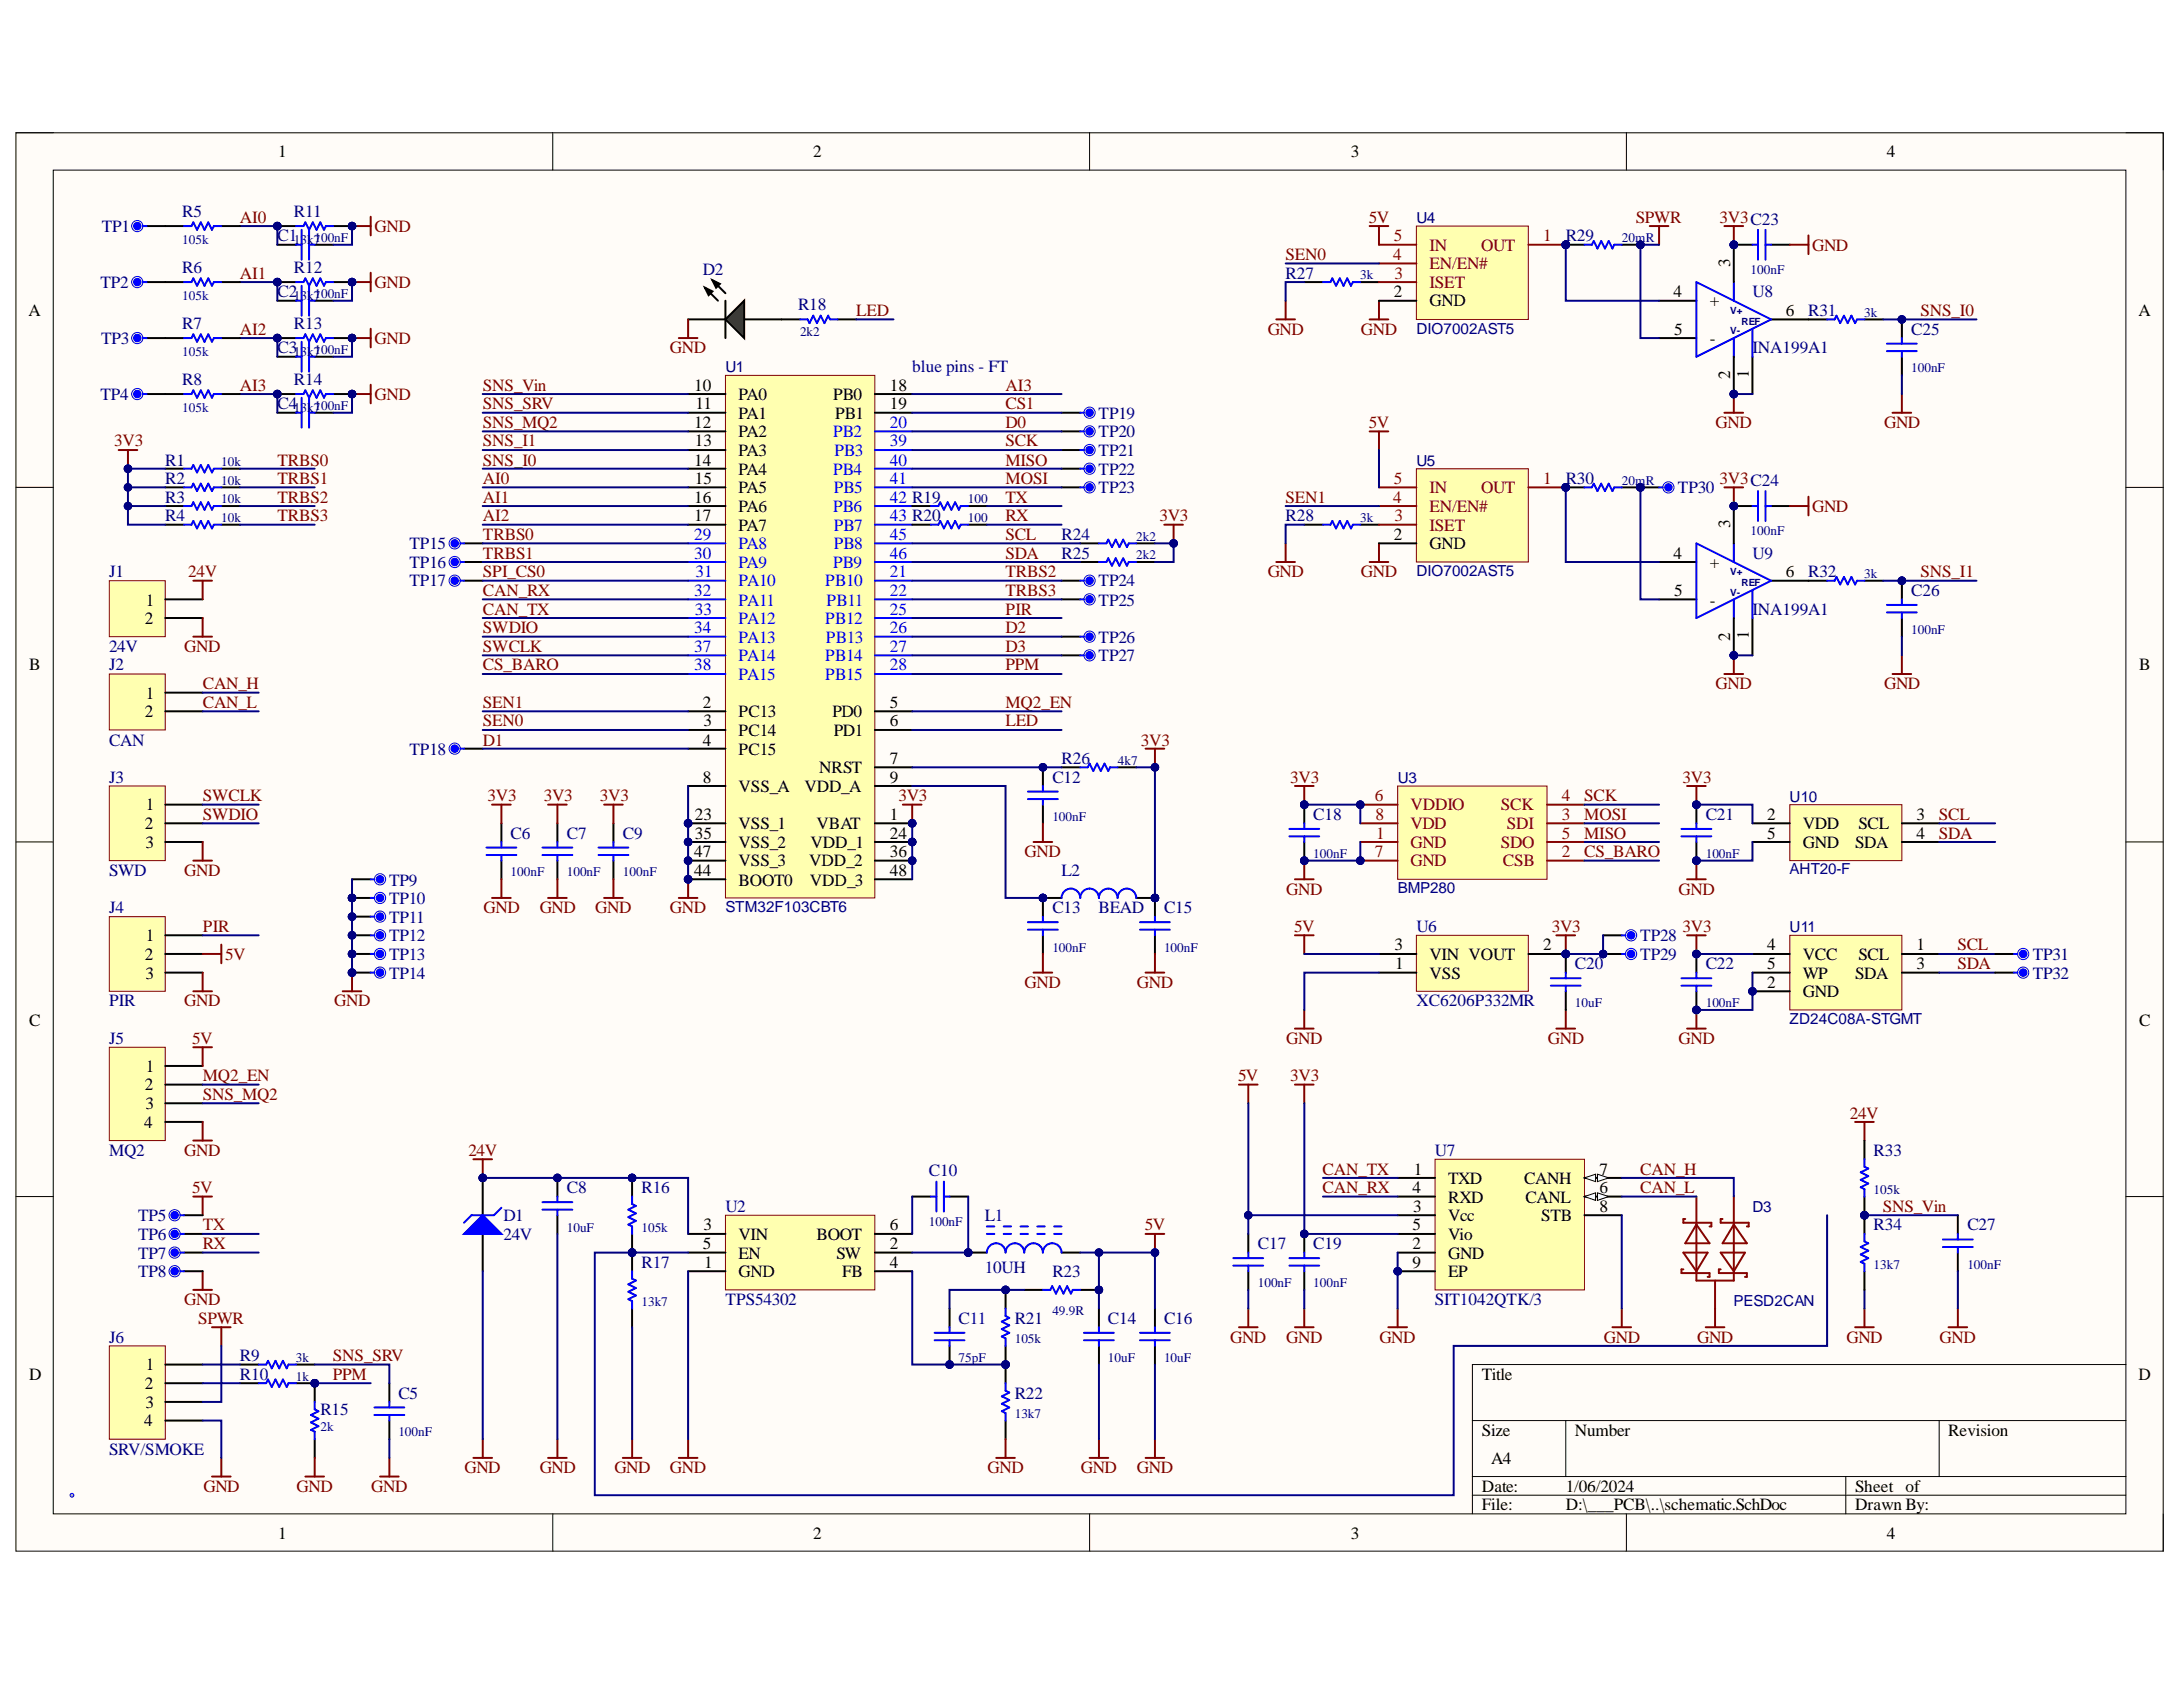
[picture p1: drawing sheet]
<svg xmlns="http://www.w3.org/2000/svg" width="279mm" height="216mm" viewBox="0 0 279 216" stroke-linecap="round" stroke-linejoin="round" font-family="sans-serif">
<defs><g id="words">
<g font-size="2.2">
<text x="35.6" y="20.1">1</text>
<text x="104.1" y="20.1">2</text>
<text x="172.9" y="20.1">3</text>
<text x="241.5" y="20.1">4</text>
<text x="221.4" y="34.2" transform="rotate(-90 221.4 34.2)">3</text>
<text x="3.6" y="40.4">A</text>
<text x="178.4" y="38">2</text>
<text x="183" y="39.2">GND</text>
<text x="214.2" y="38">4</text>
<text x="218.8" y="39.2">+</text>
<text x="228.5" y="40.4">6</text>
<text x="273.7" y="40.4">A</text>
<text x="214.3" y="42.9">5</text>
<text x="218.8" y="44">-</text>
<text x="88.9" y="50">10</text>
<text x="89" y="52.4">11</text>
<text x="94.5" y="51.2">PA0</text>
<text x="94.5" y="53.6">PA1</text>
<text x="106.6" y="51.2">PB0</text>
<text x="106.9" y="53.6">PB1</text>
<text x="113.9" y="50">18</text>
<text x="113.9" y="52.4">19</text>
<text x="221.4" y="48.5" transform="rotate(-90 221.4 48.5)">2</text>
<text x="223.8" y="48.3" transform="rotate(-90 223.8 48.3)">1</text>
<text x="88.9" y="54.8">12</text>
<text x="88.9" y="59.6">14</text>
<text x="88.9" y="57.1">13</text>
<text x="94.5" y="56">PA2</text>
<text x="94.5" y="58.3">PA3</text>
<text x="88.9" y="64.3">16</text>
<text x="88.9" y="62">15</text>
<text x="94.5" y="60.8">PA4</text>
<text x="94.5" y="63.1">PA5</text>
<text x="94.5" y="65.5">PA6</text>
<text x="88.9" y="66.7">17</text>
<text x="94.5" y="68">PA7</text>
<text x="178.4" y="69.1">2</text>
<text x="183" y="70.3">GND</text>
<text x="214.2" y="71.5">4</text>
<text x="221.4" y="67.6" transform="rotate(-90 221.4 67.6)">3</text>
<text x="18.7" y="77.5">1</text>
<text x="214.3" y="76.2">5</text>
<text x="218.8" y="72.7">+</text>
<text x="218.8" y="77.5">-</text>
<text x="228.5" y="73.9">6</text>
<text x="18.5" y="79.9">2</text>
<text x="221.4" y="82" transform="rotate(-90 221.4 82)">2</text>
<text x="223.8" y="81.8" transform="rotate(-90 223.8 81.8)">1</text>
<text x="3.7" y="85.8">B</text>
<text x="18.7" y="89.4">1</text>
<text x="273.8" y="85.8">B</text>
<text x="18.5" y="91.8">2</text>
<text x="90" y="90.6">2</text>
<text x="90" y="95.4">4</text>
<text x="90" y="93">3</text>
<text x="94.5" y="91.8">PC13</text>
<text x="94.5" y="94.1">PC14</text>
<text x="106.5" y="91.8">PD0</text>
<text x="106.7" y="94.1">PD1</text>
<text x="113.9" y="90.6">5</text>
<text x="113.9" y="93">6</text>
<text x="90" y="100.1">8</text>
<text x="94.5" y="96.6">PC15</text>
<text x="94.5" y="101.3">VSS_A</text>
<text x="103" y="101.3">VDD_A</text>
<text x="104.8" y="99">NRST</text>
<text x="113.9" y="97.8">7</text>
<text x="113.9" y="100.1">9</text>
<text x="18.5" y="106.1">2</text>
<text x="18.7" y="103.7">1</text>
<text x="88.9" y="105">23</text>
<text x="88.9" y="107.3">35</text>
<text x="94.5" y="106.1">VSS_1</text>
<text x="104.5" y="106.1">VBAT</text>
<text x="113.9" y="105">1</text>
<text x="113.9" y="107.3">24</text>
<text x="226.2" y="105">2</text>
<text x="226.2" y="107.3">5</text>
<text x="230.7" y="106.1">VDD</text>
<text x="237.8" y="106.1">SCL</text>
<text x="245.3" y="105">3</text>
<text x="245.3" y="107.3">4</text>
<text x="18.6" y="108.5">3</text>
<text x="88.9" y="112.1">44</text>
<text x="88.9" y="109.7">47</text>
<text x="94.5" y="108.5">VSS_2</text>
<text x="94.5" y="113.3">BOOT0</text>
<text x="94.5" y="110.9">VSS_3</text>
<text x="103.6" y="110.9">VDD_2</text>
<text x="103.7" y="113.3">VDD_3</text>
<text x="103.7" y="108.5">VDD_1</text>
<text x="113.9" y="109.7">36</text>
<text x="113.9" y="112.1">48</text>
<text x="230.7" y="108.5">GND</text>
<text x="237.4" y="108.5">SDA</text>
<text x="18.5" y="122.9">2</text>
<text x="18.6" y="125.2">3</text>
<text x="18.7" y="120.4">1</text>
<text x="178.5" y="121.6">3</text>
<text x="178.6" y="124.1">1</text>
<text x="183" y="125.2">VSS</text>
<text x="183" y="122.9">VIN VOUT</text>
<text x="197.5" y="121.6">2</text>
<text x="226.2" y="121.6">4</text>
<text x="226.2" y="124.1">5</text>
<text x="230.7" y="122.9">VCC</text>
<text x="230.7" y="125.2">WP</text>
<text x="237.4" y="125.2">SDA</text>
<text x="237.8" y="122.9">SCL</text>
<text x="245.3" y="121.6">1</text>
<text x="245.3" y="124.1">3</text>
<text x="3.7" y="131.2">C</text>
<text x="226.2" y="126.4">2</text>
<text x="230.7" y="127.6">GND</text>
<text x="273.8" y="131.2">C</text>
<text x="18.7" y="137.2">1</text>
<text x="18.5" y="139.5">2</text>
<text x="18.6" y="142">3</text>
<text x="18.4" y="144.3">4</text>
<text x="180.8" y="152.7">4</text>
<text x="180.9" y="155.1">3</text>
<text x="180.9" y="150.3">1</text>
<text x="185.3" y="151.5">TXD</text>
<text x="185.3" y="153.9">RXD</text>
<text x="195.1" y="151.5">CANH</text>
<text x="195.2" y="153.9">CANL</text>
<text x="204.7" y="152.7">6</text>
<text x="204.7" y="150.3">7</text>
<text x="204.7" y="155.1">8</text>
<text x="90" y="159.9">5</text>
<text x="90" y="157.4">3</text>
<text x="94.5" y="161.1">EN</text>
<text x="94.5" y="158.7">VIN</text>
<text x="104.5" y="158.7">BOOT</text>
<text x="107" y="161.1">SW</text>
<text x="113.9" y="159.9">2</text>
<text x="113.9" y="157.4">6</text>
<text x="180.8" y="159.9">2</text>
<text x="180.8" y="157.4">5</text>
<text x="185.3" y="161.1">GND</text>
<text x="185.3" y="156.3">Vcc</text>
<text x="185.3" y="158.7">Vio</text>
<text x="197.3" y="156.3">STB</text>
<text x="90.1" y="162.3">1</text>
<text x="94.5" y="163.4">GND</text>
<text x="107.8" y="163.4">FB</text>
<text x="113.9" y="162.3">4</text>
<text x="180.8" y="162.3">9</text>
<text x="185.3" y="163.4">EP</text>
<text x="3.7" y="176.6">D</text>
<text x="18.5" y="177.8">2</text>
<text x="18.7" y="175.4">1</text>
<text x="189.7" y="176.6">Title</text>
<text x="273.7" y="176.6">D</text>
<text x="18.4" y="182.5">4</text>
<text x="18.6" y="180.2">3</text>
<text x="189.7" y="183.7">Size</text>
<text x="201.6" y="183.7">Number</text>
<text x="249.3" y="183.7">Revision</text>
<text x="189.7" y="190.9">Date:</text>
<text x="190.8" y="187.4">A4</text>
<text x="200.4" y="190.9">1/06/2024</text>
<text x="237.4" y="190.9">Sheet of</text>
<text x="35.6" y="196.9">1</text>
<text x="104.1" y="196.9">2</text>
<text x="172.9" y="196.9">3</text>
<text x="189.7" y="193.3">File:</text>
<text x="200.4" y="193.3">D:\___PCB\..\schematic.SchDoc</text>
<text x="237.4" y="193.3">Drawn By:</text>
<text x="241.5" y="196.9">4</text>
</g>
<g font-size="2.2" fill="#000080">
<text x="13" y="29.7">TP1</text>
<text x="23.3" y="27.8">R5</text>
<text x="37.6" y="27.8">R11</text>
<text x="23.3" y="34.9">R6</text>
<text x="35.5" y="30.9">C1</text>
<text x="37.6" y="34.9">R12</text>
<text x="90" y="35.2">D2</text>
<text x="164.5" y="35.7">R27</text>
<text x="200.4" y="30.9">R29</text>
<text x="12.9" y="36.9">TP2</text>
<text x="35.5" y="38">C2</text>
<text x="102.1" y="39.7">R18</text>
<text x="224.3" y="38">U8</text>
<text x="231.4" y="40.4">R31</text>
<text x="12.9" y="44">TP3</text>
<text x="23.3" y="42.1">R7</text>
<text x="35.5" y="45.2">C3</text>
<text x="37.6" y="42.1">R13</text>
<text x="116.8" y="47.6">blue pins - FT</text>
<text x="224.3" y="45.2">INA199A1</text>
<text x="244.6" y="42.9">C25</text>
<text x="12.9" y="51.2">TP4</text>
<text x="23.3" y="49.3">R8</text>
<text x="35.5" y="52.4">C4</text>
<text x="37.6" y="49.3">R14</text>
<text x="140.6" y="53.6">TP19</text>
<text x="21.1" y="59.6">R1</text>
<text x="140.6" y="58.3">TP21</text>
<text x="140.6" y="56">TP20</text>
<text x="21.1" y="62">R2</text>
<text x="21.1" y="64.3">R3</text>
<text x="140.6" y="60.8">TP22</text>
<text x="140.6" y="63.1">TP23</text>
<text x="200.4" y="62">R30</text>
<text x="214.8" y="63.1">TP30</text>
<text x="21.1" y="66.7">R4</text>
<text x="52.4" y="70.3">TP15</text>
<text x="135.9" y="71.5">R25</text>
<text x="135.9" y="69.1">R24</text>
<text x="164.5" y="66.7">R28</text>
<text x="224.3" y="71.5">U9</text>
<text x="14" y="73.9">J1</text>
<text x="52.4" y="72.7">TP16</text>
<text x="52.4" y="75.1">TP17</text>
<text x="140.6" y="75.1">TP24</text>
<text x="140.6" y="77.5">TP25</text>
<text x="231.4" y="73.9">R32</text>
<text x="244.6" y="76.2">C26</text>
<text x="14" y="83.4">24V</text>
<text x="140.6" y="82.2">TP26</text>
<text x="224.3" y="78.7">INA199A1</text>
<text x="14" y="85.8">J2</text>
<text x="140.6" y="84.6">TP27</text>
<text x="14" y="95.4">CAN</text>
<text x="14" y="100.1">J3</text>
<text x="52.4" y="96.6">TP18</text>
<text x="134.7" y="100.1">C12</text>
<text x="135.9" y="97.8">R26</text>
<text x="65.4" y="107.3">C6</text>
<text x="72.5" y="107.3">C7</text>
<text x="79.7" y="107.3">C9</text>
<text x="168.1" y="105">C18</text>
<text x="218.3" y="105">C21</text>
<text x="14" y="112.1">SWD</text>
<text x="49.8" y="113.3">TP9</text>
<text x="135.9" y="112.1">L2</text>
<text x="14" y="116.9">J4</text>
<text x="49.8" y="115.7">TP10</text>
<text x="49.8" y="118.1">TP11</text>
<text x="134.7" y="116.9">C13</text>
<text x="140.6" y="116.9">BEAD</text>
<text x="149" y="116.9">C15</text>
<text x="181.3" y="119.2">U6</text>
<text x="49.8" y="120.4">TP12</text>
<text x="49.8" y="122.9">TP13</text>
<text x="49.8" y="125.2">TP14</text>
<text x="201.6" y="124.1">C20</text>
<text x="209.9" y="122.9">TP29</text>
<text x="209.9" y="120.4">TP28</text>
<text x="218.3" y="124.1">C22</text>
<text x="260.2" y="122.9">TP31</text>
<text x="260.2" y="125.2">TP32</text>
<text x="14" y="128.8">PIR</text>
<text x="181.3" y="128.8">XC6206P332MR</text>
<text x="14" y="133.6">J5</text>
<text x="14" y="147.9">MQ2</text>
<text x="183.6" y="147.9">U7</text>
<text x="239.8" y="147.9">R33</text>
<text x="72.5" y="152.7">C8</text>
<text x="82.1" y="152.7">R16</text>
<text x="92.8" y="155.1">U2</text>
<text x="118.9" y="150.5">C10</text>
<text x="17.7" y="158.7">TP6</text>
<text x="17.7" y="161.1">TP7</text>
<text x="17.7" y="156.3">TP5</text>
<text x="64.4" y="156.3">D1</text>
<text x="64.4" y="158.7">24V</text>
<text x="126.1" y="156.3">L1</text>
<text x="161" y="159.9">C17</text>
<text x="168.1" y="159.9">C19</text>
<text x="239.8" y="157.4">R34</text>
<text x="251.8" y="157.4">C27</text>
<text x="17.7" y="163.4">TP8</text>
<text x="82.1" y="162.3">R17</text>
<text x="92.8" y="167">TPS54302</text>
<text x="126.1" y="162.9">10UH</text>
<text x="134.7" y="163.4">R23</text>
<text x="183.6" y="167">SIT1042QTK/3</text>
<text x="14" y="171.8">J6</text>
<text x="122.7" y="169.4">C11</text>
<text x="129.9" y="169.4">R21</text>
<text x="141.8" y="169.4">C14</text>
<text x="149" y="169.4">C16</text>
<text x="30.7" y="176.6">R10</text>
<text x="30.7" y="174.2">R9</text>
<text x="51" y="179">C5</text>
<text x="129.9" y="179">R22</text>
<text x="41" y="181.1">R15</text>
<text x="14" y="186.2">SRV/SMOKE</text>
</g>
<g font-size="2.2" fill="#800000">
<text x="30.7" y="28.5">AI0</text>
<text x="47.9" y="29.7">GND</text>
<text x="175.2" y="28.5">5V</text>
<text x="209.4" y="28.5">SPWR</text>
<text x="220.1" y="28.5">3V3C23</text>
<text x="30.7" y="35.7">AI1</text>
<text x="164.5" y="33.3">SEN0</text>
<text x="231.9" y="32.1">GND</text>
<text x="47.9" y="36.9">GND</text>
<text x="109.6" y="40.4">LED</text>
<text x="245.8" y="40.4">SNS_I0</text>
<text x="30.7" y="42.9">AI2</text>
<text x="47.9" y="44">GND</text>
<text x="85.7" y="45.2">GND</text>
<text x="162.3" y="42.9">GND</text>
<text x="174.2" y="42.9">GND</text>
<text x="30.7" y="50">AI3</text>
<text x="47.9" y="51.2">GND</text>
<text x="61.8" y="50">SNS_Vin</text>
<text x="61.8" y="52.4">SNS_SRV</text>
<text x="128.7" y="52.4">CS1</text>
<text x="128.7" y="50">AI3</text>
<text x="14.6" y="57.1">3V3</text>
<text x="35.5" y="59.6">TRBS0</text>
<text x="61.8" y="57.1">SNS_I1</text>
<text x="61.8" y="59.6">SNS_I0</text>
<text x="61.8" y="54.8">SNS_MQ2</text>
<text x="128.7" y="57.1">SCK</text>
<text x="128.7" y="59.6">MISO</text>
<text x="128.7" y="54.8">D0</text>
<text x="175.2" y="54.8">5V</text>
<text x="219.6" y="54.8">GND</text>
<text x="241.1" y="54.8">GND</text>
<text x="35.5" y="62">TRBS1</text>
<text x="35.5" y="64.3">TRBS2</text>
<text x="61.8" y="62">AI0</text>
<text x="61.8" y="64.3">AI1</text>
<text x="128.7" y="64.3">TX</text>
<text x="128.7" y="62">MOSI</text>
<text x="164.5" y="64.3">SEN1</text>
<text x="220.1" y="62">3V3C24</text>
<text x="231.9" y="65.5">GND</text>
<text x="35.5" y="66.7">TRBS3</text>
<text x="61.8" y="66.7">AI2</text>
<text x="61.8" y="69.1">TRBS0</text>
<text x="61.8" y="71.5">TRBS1</text>
<text x="128.7" y="69.1">SCL</text>
<text x="128.7" y="71.5">SDA</text>
<text x="128.7" y="66.7">RX</text>
<text x="148.4" y="66.7">3V3</text>
<text x="24.1" y="73.9">24V</text>
<text x="61.8" y="76.2">CAN_RX</text>
<text x="61.8" y="73.9">SPI_CS0</text>
<text x="128.7" y="73.9">TRBS2</text>
<text x="128.7" y="76.2">TRBS3</text>
<text x="162.3" y="73.9">GND</text>
<text x="174.2" y="73.9">GND</text>
<text x="245.8" y="73.9">SNS_I1</text>
<text x="23.6" y="83.4">GND</text>
<text x="61.8" y="81.1">SWDIO</text>
<text x="61.8" y="83.4">SWCLK</text>
<text x="61.8" y="78.7">CAN_TX</text>
<text x="128.7" y="81.1">D2</text>
<text x="128.7" y="83.4">D3</text>
<text x="128.7" y="78.7">PIR</text>
<text x="26" y="88.2">CAN_H</text>
<text x="61.8" y="85.8">CS_BARO</text>
<text x="128.7" y="85.8">PPM</text>
<text x="219.6" y="88.2">GND</text>
<text x="241.1" y="88.2">GND</text>
<text x="26" y="90.6">CAN_L</text>
<text x="61.8" y="93">SEN0</text>
<text x="61.8" y="90.6">SEN1</text>
<text x="61.8" y="95.4">D1</text>
<text x="128.7" y="93">LED</text>
<text x="128.7" y="90.6">MQ2_EN</text>
<text x="146" y="95.4">3V3</text>
<text x="165.1" y="100.1">3V3</text>
<text x="215.4" y="100.1">3V3</text>
<text x="26" y="102.5">SWCLK</text>
<text x="26" y="105">SWDIO</text>
<text x="62.4" y="102.5">3V3</text>
<text x="69.6" y="102.5">3V3</text>
<text x="76.8" y="102.5">3V3</text>
<text x="115" y="102.5">3V3</text>
<text x="202.8" y="102.5">SCK</text>
<text x="202.8" y="107.3">MISO</text>
<text x="202.8" y="105">MOSI</text>
<text x="248.2" y="107.3">SDA</text>
<text x="248.2" y="105">SCL</text>
<text x="23.6" y="112.1">GND</text>
<text x="131.1" y="109.7">GND</text>
<text x="202.8" y="109.7">CS_BARO</text>
<text x="26" y="119.2">PIR</text>
<text x="61.9" y="116.9">GND</text>
<text x="69.1" y="116.9">GND</text>
<text x="76.2" y="116.9">GND</text>
<text x="85.7" y="116.9">GND</text>
<text x="164.6" y="114.5">GND</text>
<text x="165.6" y="119.2">5V</text>
<text x="198.6" y="119.2">3V3</text>
<text x="214.8" y="114.5">GND</text>
<text x="215.4" y="119.2">3V3</text>
<text x="28.8" y="122.9">5V</text>
<text x="250.5" y="121.6">SCL</text>
<text x="250.5" y="124.1">SDA</text>
<text x="23.6" y="128.8">GND</text>
<text x="42.8" y="128.8">GND</text>
<text x="131.1" y="126.4">GND</text>
<text x="145.5" y="126.4">GND</text>
<text x="24.6" y="133.6">5V</text>
<text x="164.6" y="133.6">GND</text>
<text x="198.1" y="133.6">GND</text>
<text x="214.8" y="133.6">GND</text>
<text x="26" y="140.8">SNS_MQ2</text>
<text x="26" y="138.3">MQ2_EN</text>
<text x="158.5" y="138.3">5V</text>
<text x="165.1" y="138.3">3V3</text>
<text x="236.7" y="143.2">24V</text>
<text x="23.6" y="147.9">GND</text>
<text x="59.9" y="147.9">24V</text>
<text x="24.6" y="152.7">5V</text>
<text x="169.3" y="150.3">CAN_TX</text>
<text x="169.3" y="152.7">CAN_RX</text>
<text x="209.9" y="150.3">CAN_H</text>
<text x="209.9" y="152.7">CAN_L</text>
<text x="241" y="155.1">SNS_Vin</text>
<text x="26" y="159.9">RX</text>
<text x="26" y="157.4">TX</text>
<text x="146.5" y="157.4">5V</text>
<text x="23.6" y="167">GND</text>
<text x="25.4" y="169.4">SPWR</text>
<text x="157.4" y="171.8">GND</text>
<text x="164.6" y="171.8">GND</text>
<text x="176.5" y="171.8">GND</text>
<text x="205.3" y="171.8">GND</text>
<text x="217.2" y="171.8">GND</text>
<text x="236.3" y="171.8">GND</text>
<text x="248.2" y="171.8">GND</text>
<text x="42.6" y="176.6">PPM</text>
<text x="42.6" y="174.2">SNS_SRV</text>
<text x="26" y="190.9">GND</text>
<text x="38" y="190.9">GND</text>
<text x="47.5" y="190.9">GND</text>
<text x="59.4" y="188.5">GND</text>
<text x="69.1" y="188.5">GND</text>
<text x="78.6" y="188.5">GND</text>
<text x="85.7" y="188.5">GND</text>
<text x="126.4" y="188.5">GND</text>
<text x="138.3" y="188.5">GND</text>
<text x="145.5" y="188.5">GND</text>
</g>
<g font-size="2.2" fill="#800">
<text x="178.3" y="33.3">4</text>
<text x="178.4" y="30.9">5</text>
<text x="178.5" y="35.7">3</text>
<text x="183" y="34.5">EN/EN#</text>
<text x="183" y="32.1">IN</text>
<text x="189.6" y="32.1">OUT</text>
<text x="197.5" y="30.9">1</text>
<text x="183" y="36.9">ISET</text>
<text x="178.3" y="64.3">4</text>
<text x="178.4" y="62">5</text>
<text x="183" y="65.5">EN/EN#</text>
<text x="183" y="63.1">IN</text>
<text x="189.6" y="63.1">OUT</text>
<text x="197.5" y="62">1</text>
<text x="178.5" y="66.7">3</text>
<text x="183" y="68">ISET</text>
<text x="176" y="102.5">6</text>
<text x="176" y="105">8</text>
<text x="176.1" y="107.3">1</text>
<text x="180.5" y="103.7">VDDIO</text>
<text x="180.5" y="106.1">VDD</text>
<text x="192.1" y="103.7">SCK</text>
<text x="192.9" y="106.1">SDI</text>
<text x="199.9" y="105">3</text>
<text x="199.9" y="102.5">4</text>
<text x="199.9" y="107.3">5</text>
<text x="176" y="109.7">7</text>
<text x="180.5" y="108.5">GND</text>
<text x="180.5" y="110.9">GND</text>
<text x="192.1" y="108.5">SDO</text>
<text x="192.4" y="110.9">CSB</text>
<text x="199.9" y="109.7">2</text>
</g>
<g font-size="2.2" fill="#00f">
<text x="106.6" y="56">PB2</text>
<text x="106.8" y="58.3">PB3</text>
<text x="113.9" y="54.8">20</text>
<text x="113.9" y="57.1">39</text>
<text x="113.9" y="59.6">40</text>
<text x="106.6" y="60.8">PB4</text>
<text x="106.6" y="65.5">PB6</text>
<text x="106.7" y="63.1">PB5</text>
<text x="113.9" y="62">41</text>
<text x="113.9" y="64.3">42 R19</text>
<text x="88.9" y="69.1">29</text>
<text x="88.9" y="71.5">30</text>
<text x="94.5" y="70.3">PA8</text>
<text x="106.7" y="68">PB7</text>
<text x="106.7" y="70.3">PB8</text>
<text x="113.9" y="66.7">43 R20</text>
<text x="113.9" y="69.1">45</text>
<text x="113.9" y="71.5">46</text>
<text x="88.9" y="76.2">32</text>
<text x="89" y="73.9">31</text>
<text x="94.5" y="72.7">PA9</text>
<text x="94.5" y="75.1">PA10</text>
<text x="94.5" y="77.5">PA11</text>
<text x="105.6" y="75.1">PB10</text>
<text x="105.8" y="77.5">PB11</text>
<text x="106.6" y="72.7">PB9</text>
<text x="113.9" y="73.9">21</text>
<text x="113.9" y="76.2">22</text>
<text x="88.9" y="81.1">34</text>
<text x="88.9" y="83.4">37</text>
<text x="88.9" y="78.7">33</text>
<text x="94.5" y="79.9">PA12</text>
<text x="94.5" y="82.2">PA13</text>
<text x="105.6" y="79.9">PB12</text>
<text x="105.7" y="82.2">PB13</text>
<text x="113.9" y="78.7">25</text>
<text x="113.9" y="81.1">26</text>
<text x="113.9" y="83.4">27</text>
<text x="88.9" y="85.8">38</text>
<text x="94.5" y="84.6">PA14</text>
<text x="94.5" y="87.1">PA15</text>
<text x="105.6" y="84.6">PB14</text>
<text x="105.6" y="87.1">PB15</text>
<text x="113.9" y="85.8">28</text>
</g>
<g font-size="1.9" fill="#000080">
<text x="181.3" y="28.6">U4</text>
<text x="92.8" y="47.7">U1</text>
<text x="181.3" y="42.7">DIO7002AST5</text>
<text x="181.3" y="59.6">U5</text>
<text x="181.3" y="73.7">DIO7002AST5</text>
<text x="178.9" y="100.2">U3</text>
<text x="229.1" y="102.6">U10</text>
<text x="229.1" y="111.9">AHT20-F</text>
<text x="92.8" y="116.7">STM32F103CBT6</text>
<text x="178.9" y="114.3">BMP280</text>
<text x="229.1" y="119.3">U11</text>
<text x="229.1" y="131">ZD24C08A-STGMT</text>
<text x="224.3" y="155.2">D3</text>
<text x="221.9" y="167.1">PESD2CAN</text>
</g>
<g font-size="1.7" fill="#000080">
<text x="23.3" y="31.2">105k</text>
<text x="37.6" y="31.2">13k7</text>
<text x="40.2" y="31">100nF</text>
<text x="174.1" y="35.8">3k</text>
<text x="207.6" y="31">20mR</text>
<text x="224.1" y="35.1">100nF</text>
<text x="23.3" y="38.4">105k</text>
<text x="37.6" y="38.4">13k7</text>
<text x="40.2" y="38.1">100nF</text>
<text x="238.6" y="40.6">3k</text>
<text x="23.3" y="45.6">105k</text>
<text x="37.6" y="45.6">13k7</text>
<text x="40.2" y="45.3">100nF</text>
<text x="102.4" y="42.9">2k2</text>
<text x="244.6" y="47.7">100nF</text>
<text x="23.3" y="52.7">105k</text>
<text x="37.6" y="52.7">13k7</text>
<text x="40.2" y="52.5">100nF</text>
<text x="28.3" y="59.7">10k</text>
<text x="28.3" y="62">10k</text>
<text x="28.3" y="64.4">10k</text>
<text x="123.9" y="64.4">100</text>
<text x="207.6" y="62">20mR</text>
<text x="28.3" y="66.8">10k</text>
<text x="123.9" y="66.8">100</text>
<text x="145.4" y="71.6">2k2</text>
<text x="145.4" y="69.2">2k2</text>
<text x="174.1" y="66.8">3k</text>
<text x="224.1" y="68.5">100nF</text>
<text x="238.6" y="74">3k</text>
<text x="244.6" y="81.1">100nF</text>
<text x="143.1" y="97.9">4k7</text>
<text x="134.7" y="105.1">100nF</text>
<text x="65.4" y="112.1">100nF</text>
<text x="72.5" y="112.1">100nF</text>
<text x="79.7" y="112.1">100nF</text>
<text x="168.1" y="109.8">100nF</text>
<text x="218.3" y="109.8">100nF</text>
<text x="134.7" y="121.8">100nF</text>
<text x="149" y="121.8">100nF</text>
<text x="201.6" y="128.9">10uF</text>
<text x="218.3" y="128.9">100nF</text>
<text x="239.8" y="152.8">105k</text>
<text x="72.5" y="157.6">10uF</text>
<text x="82.1" y="157.6">105k</text>
<text x="118.9" y="156.9">100nF</text>
<text x="82.1" y="167.2">13k7</text>
<text x="161" y="164.7">100nF</text>
<text x="168.1" y="164.7">100nF</text>
<text x="239.8" y="162.3">13k7</text>
<text x="251.8" y="162.3">100nF</text>
<text x="129.9" y="171.9">105k</text>
<text x="134.7" y="168.3">49.9R</text>
<text x="37.9" y="176.7">1k</text>
<text x="37.9" y="174.3">3k</text>
<text x="122.7" y="174.3">75pF</text>
<text x="141.8" y="174.3">10uF</text>
<text x="149" y="174.3">10uF</text>
<text x="41" y="183.1">2k</text>
<text x="51" y="183.8">100nF</text>
<text x="129.9" y="181.4">13k7</text>
</g>
<g font-size="1.3" fill="#000080">
<text x="221.4" y="40.2">V+</text>
<text x="222.9" y="41.6">REF</text>
<text x="221.4" y="42.8">V-</text>
<text x="221.4" y="73.6">V+</text>
<text x="221.4" y="76.2">V-</text>
<text x="222.9" y="75.1">REF</text>
</g>
</g></defs>
<path d="M2 17h274.9v181.5h-274.9z" fill-rule="evenodd" fill="#fffcf8"/>
<path d="M2 17h274.9v181.5h-274.9z" fill="none" stroke="#000" stroke-width=".13"/>
<path d="M6.8 21.8h265.3v171.9h-265.3z" fill-rule="evenodd" fill="#fffcf8"/>
<g fill="none" stroke="#000" stroke-width=".13">
<path d="M2 17h4.8M70.7 17v4.8M139.5 17v4.8M208.2 17v4.8M272.1 17h4.8v4.8M6.8 21.8h265.3v171.9h-265.3zM2 62.4h4.8M272.1 62.4h4.8M2 107.8h4.8M272.1 107.8h4.8M2 153.1h4.8M272.1 153.1h4.8"/>
<path d="M272.1 174.6h-83.7v19.1M70.7 193.7v4.8M139.5 193.7v4.8M188.4 181.8h83.7M188.4 189h83.7M188.4 191.4h83.7M200.4 181.8v7.2M208.2 193.7v4.8M236.2 189v4.7M248.2 181.8v7.2M276.9 193.7v4.8"/>
</g>
<path d="M86.9 114.9h2.4M88.1 112.5v2.4" fill="none" stroke="#800000" stroke-width=".25"/>
<circle cx="88.1" cy="112.5" r=".48" fill="#000080"/>
<circle cx="88.1" cy="112.5" r=".48" fill="none" stroke="#000080" stroke-width=".13"/>
<circle cx="116.7" cy="105.4" r=".48" fill="#000080"/>
<circle cx="116.7" cy="105.4" r=".48" fill="none" stroke="#000080" stroke-width=".13"/>
<circle cx="88.1" cy="105.4" r=".48" fill="#000080"/>
<circle cx="88.1" cy="105.4" r=".48" fill="none" stroke="#000080" stroke-width=".13"/>
<circle cx="116.7" cy="107.8" r=".48" fill="#000080"/>
<circle cx="116.7" cy="107.8" r=".48" fill="none" stroke="#000080" stroke-width=".13"/>
<circle cx="88.1" cy="107.8" r=".48" fill="#000080"/>
<circle cx="88.1" cy="107.8" r=".48" fill="none" stroke="#000080" stroke-width=".13"/>
<circle cx="116.7" cy="110.1" r=".48" fill="#000080"/>
<circle cx="116.7" cy="110.1" r=".48" fill="none" stroke="#000080" stroke-width=".13"/>
<circle cx="88.1" cy="112.5" r=".48" fill="#000080"/>
<circle cx="88.1" cy="112.5" r=".48" fill="none" stroke="#000080" stroke-width=".13"/>
<circle cx="88.1" cy="110.1" r=".48" fill="#000080"/>
<circle cx="88.1" cy="110.1" r=".48" fill="none" stroke="#000080" stroke-width=".13"/>
<path d="M92.8 48h19.2v66.9h-19.2z" fill-rule="evenodd" fill="#ffffb0"/>
<path d="M92.8 48h19.2v66.9h-19.2z" fill="none" stroke="#800000" stroke-width=".13"/>
<path d="M112 105.4h4.8" fill="none" stroke="#000" stroke-width=".25"/>
<circle cx="116.7" cy="105.4" r=".48" fill="#000080"/>
<circle cx="116.7" cy="105.4" r=".48" fill="none" stroke="#000080" stroke-width=".13"/>
<g fill="none" stroke="#000" stroke-width=".25">
<path d="M88.1 50.4h4.7M88.1 52.8h4.7M88.1 55.2h4.7M88.1 57.6h4.7M88.1 60h4.7M112 50.4h4.8M112 52.8h4.8M88.1 62.4h4.7M88.1 64.8h4.7M88.1 67.1h4.7M88.1 91h4.7M88.1 93.4h4.7"/>
<path d="M88.1 95.8h4.7M112 91h4.8M112 93.4h4.8M112 98.2h4.8M88.1 100.6h4.7M88.1 105.4h4.7M112 100.6h4.8"/>
</g>
<path d="M112 55.2h4.8M112 74.3h4.8M112 76.7h4.8" fill="none" stroke="#00f" stroke-width=".25"/>
<circle cx="88.1" cy="105.4" r=".48" fill="#000080"/>
<circle cx="88.1" cy="105.4" r=".48" fill="none" stroke="#000080" stroke-width=".13"/>
<path d="M112 107.8h4.8" fill="none" stroke="#000" stroke-width=".25"/>
<circle cx="116.7" cy="107.8" r=".48" fill="#000080"/>
<circle cx="116.7" cy="107.8" r=".48" fill="none" stroke="#000080" stroke-width=".13"/>
<path d="M88.1 79.1h4.7M88.1 69.5h4.7M88.1 71.9h4.7M88.1 74.3h4.7M88.1 76.7h4.7M112 79.1h4.8M88.1 81.5h4.7M112 81.5h4.8M112 83.9h4.8M112 86.3h4.8" fill="none" stroke="#00f" stroke-width=".25"/>
<path d="M88.1 107.8h4.7" fill="none" stroke="#000" stroke-width=".25"/>
<circle cx="88.1" cy="107.8" r=".48" fill="#000080"/>
<circle cx="88.1" cy="107.8" r=".48" fill="none" stroke="#000080" stroke-width=".13"/>
<path d="M112 110.1h4.8" fill="none" stroke="#000" stroke-width=".25"/>
<circle cx="116.7" cy="110.1" r=".48" fill="#000080"/>
<circle cx="116.7" cy="110.1" r=".48" fill="none" stroke="#000080" stroke-width=".13"/>
<path d="M112 57.6h4.8M112 60h4.8M112 62.4h4.8M112 64.8h4.8M112 67.1h4.8M88.1 83.9h4.7M88.1 86.3h4.7" fill="none" stroke="#00f" stroke-width=".25"/>
<path d="M88.1 112.5h4.7" fill="none" stroke="#000" stroke-width=".25"/>
<circle cx="88.1" cy="112.5" r=".48" fill="#000080"/>
<circle cx="88.1" cy="112.5" r=".48" fill="none" stroke="#000080" stroke-width=".13"/>
<path d="M112 69.5h4.8M112 71.9h4.8" fill="none" stroke="#00f" stroke-width=".25"/>
<path d="M88.1 110.1h4.7" fill="none" stroke="#000" stroke-width=".25"/>
<circle cx="88.1" cy="110.1" r=".48" fill="#000080"/>
<circle cx="88.1" cy="110.1" r=".48" fill="none" stroke="#000080" stroke-width=".13"/>
<path d="M112 112.5h4.8" fill="none" stroke="#000" stroke-width=".25"/>
<circle cx="133.5" cy="98.2" r=".48" fill="#000080"/>
<circle cx="133.5" cy="98.2" r=".48" fill="none" stroke="#000080" stroke-width=".13"/>
<path d="M133.5 98.2v2.4M133.5 103v2.4" fill="none" stroke="#000" stroke-width=".25"/>
<circle cx="133.5" cy="98.2" r=".48" fill="#000080"/>
<circle cx="133.5" cy="98.2" r=".48" fill="none" stroke="#000080" stroke-width=".13"/>
<path d="M138.3 98.2h.9l.3-.5 .4 1 .5-1 .5 1 .5-1 .4 1 .3-.5h.9M131.6 101.3h3.8M131.6 102.3h3.8M133.5 100.6v.7M133.5 102.3v.7" fill="none" stroke="#00f" stroke-width=".25"/>
<path d="M135.9 98.2h2.4M143 98.2h2.4" fill="none" stroke="#000" stroke-width=".25"/>
<path d="M14 100.6h7.2v9.5h-7.2z" fill-rule="evenodd" fill="#ffffb0"/>
<path d="M14 100.6h7.2v9.5h-7.2z" fill="none" stroke="#800000" stroke-width=".13"/>
<path d="M21.2 103h4.7M21.2 105.4h4.7M21.2 107.8h4.7" fill="none" stroke="#000" stroke-width=".25"/>
<path d="M24.7 110.1h2.4M25.9 107.8v2.3M158.6 169.9h2.4M159.8 167.5v2.4M165.7 169.9h2.4M166.9 167.5v2.4M177.7 169.9h2.4M178.9 167.5v2.4" fill="none" stroke="#800000" stroke-width=".25"/>
<circle cx="178.9" cy="162.7" r=".48" fill="#000080"/>
<circle cx="178.9" cy="162.7" r=".48" fill="none" stroke="#000080" stroke-width=".13"/>
<path d="M183.7 148.4h19.1v16.7h-19.1z" fill-rule="evenodd" fill="#ffffb0"/>
<path d="M183.7 148.4h19.1v16.7h-19.1z" fill="none" stroke="#800000" stroke-width=".13"/>
<path d="M178.9 150.7h4.8M178.9 155.5h4.8M178.9 153.1h4.8M178.9 157.9h4.8M202.8 153.1h4.8M178.9 160.3h4.8" fill="none" stroke="#000" stroke-width=".25"/>
<path d="M202.8 153.1l1.4-.4v.9z" fill="#f8fcff"/>
<path d="M202.8 153.1l1.4-.4v.9z" fill="none" stroke="#000" stroke-width=".13"/>
<path d="M204.5 152.7l1.4 .4-1.4 .5z" fill="#f8fcff"/>
<path d="M204.5 152.7l1.4 .4-1.4 .5z" fill="none" stroke="#000" stroke-width=".13"/>
<path d="M202.8 150.7h4.8" fill="none" stroke="#000" stroke-width=".25"/>
<path d="M202.8 150.7l1.4-.4v.9z" fill="#f8fcff"/>
<path d="M202.8 150.7l1.4-.4v.9z" fill="none" stroke="#000" stroke-width=".13"/>
<path d="M204.5 150.3l1.4 .4-1.4 .5z" fill="#f8fcff"/>
<path d="M204.5 150.3l1.4 .4-1.4 .5z" fill="none" stroke="#000" stroke-width=".13"/>
<path d="M202.8 155.5h4.8M178.9 162.7h4.8" fill="none" stroke="#000" stroke-width=".25"/>
<circle cx="178.9" cy="162.7" r=".48" fill="#000080"/>
<circle cx="178.9" cy="162.7" r=".48" fill="none" stroke="#000080" stroke-width=".13"/>
<path d="M158.6 138.8h2.4M159.8 138.8v2.4M165.7 138.8h2.4M166.9 138.8v2.4" fill="none" stroke="#800000" stroke-width=".25"/>
<path d="M159.8 157.9v2.4M159.8 162.7v2.4" fill="none" stroke="#000" stroke-width=".25"/>
<path d="M157.9 161h3.8M157.9 162h3.8M159.8 160.3v.7M159.8 162v.7" fill="none" stroke="#00f" stroke-width=".25"/>
<circle cx="166.9" cy="157.9" r=".48" fill="#000080"/>
<circle cx="166.9" cy="157.9" r=".48" fill="none" stroke="#000080" stroke-width=".13"/>
<path d="M166.9 157.9v2.4M166.9 162.7v2.4" fill="none" stroke="#000" stroke-width=".25"/>
<circle cx="166.9" cy="157.9" r=".48" fill="#000080"/>
<circle cx="166.9" cy="157.9" r=".48" fill="none" stroke="#000080" stroke-width=".13"/>
<path d="M165 161h3.8M165 162h3.8M166.9 160.3v.7M166.9 162v.7" fill="none" stroke="#00f" stroke-width=".25"/>
<path d="M60.6 148.4h2.4M61.8 148.4v2.3" fill="none" stroke="#800000" stroke-width=".25"/>
<circle cx="61.8" cy="150.7" r=".48" fill="#000080"/>
<circle cx="61.8" cy="150.7" r=".48" fill="none" stroke="#000080" stroke-width=".13"/>
<circle cx="61.8" cy="150.7" r=".48" fill="#000080"/>
<circle cx="61.8" cy="150.7" r=".48" fill="none" stroke="#000080" stroke-width=".13"/>
<path d="M61.8 150.7v4.8" fill="none" stroke="#000" stroke-width=".25"/>
<circle cx="61.8" cy="150.7" r=".48" fill="#000080"/>
<circle cx="61.8" cy="150.7" r=".48" fill="none" stroke="#000080" stroke-width=".13"/>
<path d="M61.8 157.9v4.8" fill="none" stroke="#000" stroke-width=".25"/>
<path d="M61.8 155.5l2.4 2.4h-4.8z" fill="#00f"/>
<path d="M61.8 155.5l2.4 2.4h-4.8zM64.2 154.6l-1 .9h-2.9l-.9 1" fill="none" stroke="#00f" stroke-width=".25"/>
<circle cx="80.9" cy="160.3" r=".48" fill="#000080"/>
<circle cx="80.9" cy="160.3" r=".48" fill="none" stroke="#000080" stroke-width=".13"/>
<circle cx="80.9" cy="150.7" r=".48" fill="#000080"/>
<circle cx="80.9" cy="150.7" r=".48" fill="none" stroke="#000080" stroke-width=".13"/>
<path d="M80.9 157.9v2.4" fill="none" stroke="#000" stroke-width=".25"/>
<circle cx="80.9" cy="160.3" r=".48" fill="#000080"/>
<circle cx="80.9" cy="160.3" r=".48" fill="none" stroke="#000080" stroke-width=".13"/>
<path d="M80.9 150.7v2.4" fill="none" stroke="#000" stroke-width=".25"/>
<circle cx="80.9" cy="150.7" r=".48" fill="#000080"/>
<circle cx="80.9" cy="150.7" r=".48" fill="none" stroke="#000080" stroke-width=".13"/>
<path d="M80.9 153.1v1l.5 .2-1 .5 1 .5-1 .5 1 .4-1 .5 .5 .3v.9M119.1 153.1h.8M119.9 151.2v3.8M120.8 151.2v3.8M120.8 153.1h.7" fill="none" stroke="#00f" stroke-width=".25"/>
<path d="M116.8 153.1h2.3M121.5 153.1h2.4" fill="none" stroke="#000" stroke-width=".25"/>
<circle cx="71.3" cy="150.7" r=".48" fill="#000080"/>
<circle cx="71.3" cy="150.7" r=".48" fill="none" stroke="#000080" stroke-width=".13"/>
<path d="M71.3 150.7v2.4M71.3 155.5v2.4" fill="none" stroke="#000" stroke-width=".25"/>
<circle cx="71.3" cy="150.7" r=".48" fill="#000080"/>
<circle cx="71.3" cy="150.7" r=".48" fill="none" stroke="#000080" stroke-width=".13"/>
<path d="M69.4 153.9h3.9M69.4 154.8h3.9M71.3 153.1v.8M71.3 154.8v.7" fill="none" stroke="#00f" stroke-width=".25"/>
<path d="M92.8 155.5h19.2v9.6h-19.2z" fill-rule="evenodd" fill="#ffffb0"/>
<path d="M92.8 155.5h19.2v9.6h-19.2z" fill="none" stroke="#800000" stroke-width=".13"/>
<path d="M88.1 157.9h4.7M112 157.9h4.8M88.1 160.3h4.7M88.1 162.7h4.7M112 160.3h4.8M112 162.7h4.8" fill="none" stroke="#000" stroke-width=".25"/>
<path d="M146.6 157.9h2.4M147.8 157.9v2.4" fill="none" stroke="#800000" stroke-width=".25"/>
<circle cx="147.8" cy="160.3" r=".48" fill="#000080"/>
<circle cx="147.8" cy="160.3" r=".48" fill="none" stroke="#000080" stroke-width=".13"/>
<circle cx="80.9" cy="160.3" r=".48" fill="#000080"/>
<circle cx="80.9" cy="160.3" r=".48" fill="none" stroke="#000080" stroke-width=".13"/>
<path d="M80.9 160.3v2.4M80.9 167.5v2.4" fill="none" stroke="#000" stroke-width=".25"/>
<circle cx="80.9" cy="160.3" r=".48" fill="#000080"/>
<circle cx="80.9" cy="160.3" r=".48" fill="none" stroke="#000080" stroke-width=".13"/>
<path d="M80.9 162.7v.9l.5 .3-1 .5 1 .4-1 .5 1 .5-1 .5 .5 .2v1" fill="none" stroke="#00f" stroke-width=".25"/>
<circle cx="140.6" cy="165.1" r=".48" fill="#000080"/>
<circle cx="140.6" cy="165.1" r=".48" fill="none" stroke="#000080" stroke-width=".13"/>
<path d="M131.1 165.1h2.4M138.3 165.1h2.3" fill="none" stroke="#000" stroke-width=".25"/>
<circle cx="140.6" cy="165.1" r=".48" fill="#000080"/>
<circle cx="140.6" cy="165.1" r=".48" fill="none" stroke="#000080" stroke-width=".13"/>
<path d="M133.5 165.1h.9l.3-.5 .5 1 .4-1 .5 1 .5-1 .5 1 .2-.5h1M138.7 170.6h3.9M138.7 171.5h3.9M140.6 169.9v.7M140.6 171.5v.7M145.9 170.6h3.8M145.9 171.5h3.8M147.8 169.9v.7M147.8 171.5v.7" fill="none" stroke="#00f" stroke-width=".25"/>
<path d="M140.6 167.5v2.4M140.7 172.2v2.4M147.8 167.5v2.4M147.8 172.2v2.4" fill="none" stroke="#000" stroke-width=".25"/>
<circle cx="128.7" cy="174.6" r=".48" fill="#000080"/>
<circle cx="128.7" cy="174.6" r=".48" fill="none" stroke="#000080" stroke-width=".13"/>
<circle cx="128.7" cy="165.1" r=".48" fill="#000080"/>
<circle cx="128.7" cy="165.1" r=".48" fill="none" stroke="#000080" stroke-width=".13"/>
<path d="M128.7 172.2v2.4" fill="none" stroke="#000" stroke-width=".25"/>
<circle cx="128.7" cy="174.6" r=".48" fill="#000080"/>
<circle cx="128.7" cy="174.6" r=".48" fill="none" stroke="#000080" stroke-width=".13"/>
<path d="M128.7 165.1v2.4" fill="none" stroke="#000" stroke-width=".25"/>
<circle cx="128.7" cy="165.1" r=".48" fill="#000080"/>
<circle cx="128.7" cy="165.1" r=".48" fill="none" stroke="#000080" stroke-width=".13"/>
<path d="M128.7 167.5v.9l.5 .3-1 .4 1 .5-1 .5 1 .5-1 .5 .5 .2v.9" fill="none" stroke="#00f" stroke-width=".25"/>
<circle cx="121.5" cy="174.6" r=".48" fill="#000080"/>
<circle cx="121.5" cy="174.6" r=".48" fill="none" stroke="#000080" stroke-width=".13"/>
<path d="M121.5 172.2v2.4" fill="none" stroke="#000" stroke-width=".25"/>
<circle cx="121.5" cy="174.6" r=".48" fill="#000080"/>
<circle cx="121.5" cy="174.6" r=".48" fill="none" stroke="#000080" stroke-width=".13"/>
<path d="M121.5 167.5v2.4" fill="none" stroke="#000" stroke-width=".25"/>
<path d="M119.6 170.6h3.8M119.6 171.5h3.8M121.5 169.9v.7M121.5 171.5v.7" fill="none" stroke="#00f" stroke-width=".25"/>
<circle cx="128.7" cy="174.6" r=".48" fill="#000080"/>
<circle cx="128.7" cy="174.6" r=".48" fill="none" stroke="#000080" stroke-width=".13"/>
<path d="M128.7 174.6v2.4M128.7 181.8v2.4" fill="none" stroke="#000" stroke-width=".25"/>
<circle cx="128.7" cy="174.6" r=".48" fill="#000080"/>
<circle cx="128.7" cy="174.6" r=".48" fill="none" stroke="#000080" stroke-width=".13"/>
<path d="M248.7 158.6h3.8M248.7 159.6h3.8M250.6 157.9v.7M250.6 159.6v.7M128.7 177v1l.5 .2-1 .5 1 .5-1 .4 1 .5-1 .5 .5 .2v1" fill="none" stroke="#00f" stroke-width=".25"/>
<g fill="none" stroke="#800000" stroke-width=".25">
<path d="M165.7 119.7h2.4M166.9 119.7v2.4M199.2 119.7h2.4M200.4 119.7v2.4M237.4 143.6h2.4M238.6 143.6v2.4M237.4 169.9h2.4M238.6 167.5v2.4M249.4 169.9h2.4M250.6 167.5v2.4M60.6 186.6h2.4M61.8 184.2v2.4"/>
<path d="M70.1 186.6h2.4M71.3 184.2v2.4M79.7 186.6h2.4M80.9 184.2v2.4M86.9 186.6h2.4M88.1 184.2v2.4M127.5 186.6h2.4M128.7 184.2v2.4M139.5 186.6h2.3M140.7 184.2v2.4M146.6 186.6h2.4M147.8 184.2v2.4"/>
</g>
<path d="M250.6 155.5v2.4M250.6 160.3v2.4" fill="none" stroke="#000" stroke-width=".25"/>
<circle cx="200.4" cy="122.1" r=".48" fill="#000080"/>
<circle cx="200.4" cy="122.1" r=".48" fill="none" stroke="#000080" stroke-width=".13"/>
<circle cx="200.4" cy="122.1" r=".48" fill="#000080"/>
<circle cx="200.4" cy="122.1" r=".48" fill="none" stroke="#000080" stroke-width=".13"/>
<path d="M181.3 119.7h14.3v7.2h-14.3z" fill-rule="evenodd" fill="#ffffb0"/>
<path d="M181.3 119.7h14.3v7.2h-14.3z" fill="none" stroke="#800000" stroke-width=".13"/>
<path d="M176.5 124.5h4.8M195.6 122.1h4.8" fill="none" stroke="#000" stroke-width=".25"/>
<circle cx="200.4" cy="122.1" r=".48" fill="#000080"/>
<circle cx="200.4" cy="122.1" r=".48" fill="none" stroke="#000080" stroke-width=".13"/>
<path d="M176.5 122.1h4.8" fill="none" stroke="#000" stroke-width=".25"/>
<path d="M165.7 131.6h2.4M166.9 129.3v2.3M199.2 131.6h2.4M200.4 129.3v2.3" fill="none" stroke="#800000" stroke-width=".25"/>
<circle cx="200.4" cy="122.1" r=".48" fill="#000080"/>
<circle cx="200.4" cy="122.1" r=".48" fill="none" stroke="#000080" stroke-width=".13"/>
<path d="M200.4 122.1v2.4M200.4 126.9v2.4" fill="none" stroke="#000" stroke-width=".25"/>
<circle cx="200.4" cy="122.1" r=".48" fill="#000080"/>
<circle cx="200.4" cy="122.1" r=".48" fill="none" stroke="#000080" stroke-width=".13"/>
<path d="M198.5 125.2h3.8M198.5 126.1h3.8M200.4 124.5v.7M200.4 126.1v.8" fill="none" stroke="#00f" stroke-width=".25"/>
<path d="M146.6 95.8h2.4M147.8 95.8v2.4M206.4 169.9h2.4M207.6 167.5v2.4" fill="none" stroke="#800000" stroke-width=".25"/>
<circle cx="147.8" cy="98.2" r=".48" fill="#000080"/>
<circle cx="147.8" cy="98.2" r=".48" fill="none" stroke="#000080" stroke-width=".13"/>
<path d="M115.6 103h2.3M116.8 103v2.4M132.3 107.8h2.4M133.5 105.4v2.4" fill="none" stroke="#800000" stroke-width=".25"/>
<circle cx="116.7" cy="105.4" r=".48" fill="#000080"/>
<circle cx="116.7" cy="105.4" r=".48" fill="none" stroke="#000080" stroke-width=".13"/>
<circle cx="147.8" cy="114.9" r=".48" fill="#000080"/>
<circle cx="147.8" cy="114.9" r=".48" fill="none" stroke="#000080" stroke-width=".13"/>
<circle cx="133.5" cy="114.9" r=".48" fill="#000080"/>
<circle cx="133.5" cy="114.9" r=".48" fill="none" stroke="#000080" stroke-width=".13"/>
<path d="M145.4 114.9h2.4" fill="none" stroke="#000" stroke-width=".25"/>
<circle cx="147.8" cy="114.9" r=".48" fill="#000080"/>
<circle cx="147.8" cy="114.9" r=".48" fill="none" stroke="#000080" stroke-width=".13"/>
<path d="M133.5 114.9h2.4" fill="none" stroke="#000" stroke-width=".25"/>
<circle cx="133.5" cy="114.9" r=".48" fill="#000080"/>
<circle cx="133.5" cy="114.9" r=".48" fill="none" stroke="#000080" stroke-width=".13"/>
<path d="M135.9 114.9a1.2 1.2 0 0 1 1.2-1.2 1.2 1.2 0 0 1 1.2 1.2 1.19 1.19 0 0 1 1.2-1.2 1.19 1.19 0 0 1 1.1 1.2 1.19 1.19 0 0 1 1.2-1.2 1.19 1.19 0 0 1 1.2 1.2 1.19 1.19 0 0 1 1.2-1.2 1.19 1.19 0 0 1 1.2 1.2" fill="none" stroke="#00f" stroke-width=".25"/>
<circle cx="133.5" cy="114.9" r=".48" fill="#000080"/>
<circle cx="133.5" cy="114.9" r=".48" fill="none" stroke="#000080" stroke-width=".13"/>
<path d="M133.5 114.9v2.4M133.5 119.7v2.4" fill="none" stroke="#000" stroke-width=".25"/>
<circle cx="133.5" cy="114.9" r=".48" fill="#000080"/>
<circle cx="133.5" cy="114.9" r=".48" fill="none" stroke="#000080" stroke-width=".13"/>
<path d="M131.6 118h3.8M131.6 119h3.8M133.5 117.3v.7M133.5 119v.7" fill="none" stroke="#00f" stroke-width=".25"/>
<circle cx="147.8" cy="114.9" r=".48" fill="#000080"/>
<circle cx="147.8" cy="114.9" r=".48" fill="none" stroke="#000080" stroke-width=".13"/>
<path d="M147.8 114.9v2.4M147.8 119.7v2.4" fill="none" stroke="#000" stroke-width=".25"/>
<circle cx="147.8" cy="114.9" r=".48" fill="#000080"/>
<circle cx="147.8" cy="114.9" r=".48" fill="none" stroke="#000080" stroke-width=".13"/>
<path d="M145.9 118h3.8M145.9 119h3.8M147.8 117.3v.7M147.8 119v.7" fill="none" stroke="#00f" stroke-width=".25"/>
<path d="M132.3 124.5h2.4M133.5 122.1v2.4M146.6 124.5h2.4M147.8 122.1v2.4" fill="none" stroke="#800000" stroke-width=".25"/>
<path d="M14 86.3h7.2v7.1h-7.2z" fill-rule="evenodd" fill="#ffffb0"/>
<path d="M14 86.3h7.2v7.1h-7.2z" fill="none" stroke="#800000" stroke-width=".13"/>
<path d="M21.2 88.6h4.7M21.2 91h4.7" fill="none" stroke="#000" stroke-width=".25"/>
<path d="M14 74.3h7.2v7.2h-7.2z" fill-rule="evenodd" fill="#ffffb0"/>
<path d="M14 74.3h7.2v7.2h-7.2z" fill="none" stroke="#800000" stroke-width=".13"/>
<path d="M21.2 76.7h4.7M21.2 79.1h4.7" fill="none" stroke="#000" stroke-width=".25"/>
<path d="M24.7 74.3h2.4M25.9 74.3v2.4M25.9 79.1v2.4M24.7 81.5h2.4" fill="none" stroke="#800000" stroke-width=".25"/>
<circle cx="123.9" cy="160.3" r=".48" fill="#000080"/>
<circle cx="123.9" cy="160.3" r=".48" fill="none" stroke="#000080" stroke-width=".13"/>
<path d="M123.9 160.3h2.4" fill="none" stroke="#000" stroke-width=".25"/>
<circle cx="123.9" cy="160.3" r=".48" fill="#000080"/>
<circle cx="123.9" cy="160.3" r=".48" fill="none" stroke="#000080" stroke-width=".13"/>
<path d="M135.9 160.3h2.4" fill="none" stroke="#000" stroke-width=".25"/>
<path d="M126.3 157.9h1M126.3 157h1M128.5 157.9h.9M128.5 157h.9M130.6 157.9h1M130.6 157h1M132.8 157.9h.9M132.8 157h.9M134.9 157.9h1M134.9 157h1M126.3 160.3a1.2 1.2 0 0 1 1.2-1.2 1.2 1.2 0 0 1 1.2 1.2 1.19 1.19 0 0 1 1.2-1.2 1.19 1.19 0 0 1 1.2 1.2 1.19 1.19 0 0 1 1.2-1.2 1.19 1.19 0 0 1 1.2 1.2 1.19 1.19 0 0 1 1.2-1.2 1.19 1.19 0 0 1 1.2 1.2" fill="none" stroke="#00f" stroke-width=".25"/>
<circle cx="174.1" cy="103" r=".48" fill="#000080"/>
<circle cx="174.1" cy="103" r=".48" fill="none" stroke="#000080" stroke-width=".13"/>
<circle cx="174.1" cy="110.1" r=".48" fill="#000080"/>
<circle cx="174.1" cy="110.1" r=".48" fill="none" stroke="#000080" stroke-width=".13"/>
<path d="M178.9 100.6h19.1v11.9h-19.1z" fill-rule="evenodd" fill="#ffffb0"/>
<path d="M178.9 100.6h19.1v11.9h-19.1z" fill="none" stroke="#800000" stroke-width=".13"/>
<path d="M174.1 107.8h4.8M174.1 103h4.8M198 107.8h4.8M198 110.1h4.8M198 105.4h4.8M198 103h4.8" fill="none" stroke="#800" stroke-width=".25"/>
<circle cx="174.1" cy="103" r=".48" fill="#000080"/>
<circle cx="174.1" cy="103" r=".48" fill="none" stroke="#000080" stroke-width=".13"/>
<path d="M174.1 110.1h4.8" fill="none" stroke="#800" stroke-width=".25"/>
<circle cx="174.1" cy="110.1" r=".48" fill="#000080"/>
<circle cx="174.1" cy="110.1" r=".48" fill="none" stroke="#000080" stroke-width=".13"/>
<path d="M174.1 105.4h4.8" fill="none" stroke="#800" stroke-width=".25"/>
<circle cx="224.3" cy="126.9" r=".48" fill="#000080"/>
<circle cx="224.3" cy="126.9" r=".48" fill="none" stroke="#000080" stroke-width=".13"/>
<path d="M229.1 119.7h14.3v9.6h-14.3z" fill-rule="evenodd" fill="#ffffb0"/>
<path d="M229.1 119.7h14.3v9.6h-14.3z" fill="none" stroke="#800000" stroke-width=".13"/>
<path d="M224.3 126.9h4.8M243.4 122.1h4.8" fill="none" stroke="#000" stroke-width=".25"/>
<circle cx="224.3" cy="126.9" r=".48" fill="#000080"/>
<circle cx="224.3" cy="126.9" r=".48" fill="none" stroke="#000080" stroke-width=".13"/>
<path d="M224.3 124.5h4.8M224.3 122.1h4.8M243.4 124.5h4.8" fill="none" stroke="#000" stroke-width=".25"/>
<path d="M229.1 103h14.3v7.1h-14.3z" fill-rule="evenodd" fill="#ffffb0"/>
<path d="M229.1 103h14.3v7.1h-14.3z" fill="none" stroke="#800000" stroke-width=".13"/>
<path d="M224.3 105.4h4.8M224.3 107.8h4.8M243.4 105.4h4.8M243.4 107.8h4.8" fill="none" stroke="#000" stroke-width=".25"/>
<circle cx="217.1" cy="110.1" r=".48" fill="#000080"/>
<circle cx="217.1" cy="110.1" r=".48" fill="none" stroke="#000080" stroke-width=".13"/>
<circle cx="217.1" cy="103" r=".48" fill="#000080"/>
<circle cx="217.1" cy="103" r=".48" fill="none" stroke="#000080" stroke-width=".13"/>
<path d="M217.1 107.8v2.3" fill="none" stroke="#000" stroke-width=".25"/>
<circle cx="217.1" cy="110.1" r=".48" fill="#000080"/>
<circle cx="217.1" cy="110.1" r=".48" fill="none" stroke="#000080" stroke-width=".13"/>
<path d="M217.1 103v2.4" fill="none" stroke="#000" stroke-width=".25"/>
<circle cx="217.1" cy="103" r=".48" fill="#000080"/>
<circle cx="217.1" cy="103" r=".48" fill="none" stroke="#000080" stroke-width=".13"/>
<path d="M215.2 106.1h3.8M215.2 107h3.8M217.1 105.4v.7M217.1 107v.8" fill="none" stroke="#00f" stroke-width=".25"/>
<path d="M215.9 112.5h2.4M217.1 110.1v2.4" fill="none" stroke="#800000" stroke-width=".25"/>
<circle cx="217.1" cy="110.1" r=".48" fill="#000080"/>
<circle cx="217.1" cy="110.1" r=".48" fill="none" stroke="#000080" stroke-width=".13"/>
<path d="M215.9 100.6h2.4M217.1 100.6v2.4" fill="none" stroke="#800000" stroke-width=".25"/>
<circle cx="217.1" cy="103" r=".48" fill="#000080"/>
<circle cx="217.1" cy="103" r=".48" fill="none" stroke="#000080" stroke-width=".13"/>
<path d="M138.3 71.9h2.3M145.4 71.9h2.4" fill="none" stroke="#000" stroke-width=".25"/>
<path d="M140.6 71.9h1l.2-.5 .5 1 .5-1 .5 1 .5-1 .4 1 .3-.5h.9" fill="none" stroke="#00f" stroke-width=".25"/>
<path d="M149 67.1h2.4M150.2 67.1v2.4" fill="none" stroke="#800000" stroke-width=".25"/>
<circle cx="150.2" cy="69.5" r=".48" fill="#000080"/>
<circle cx="150.2" cy="69.5" r=".48" fill="none" stroke="#000080" stroke-width=".13"/>
<path d="M215.9 131.6h2.4M217.1 129.3v2.3" fill="none" stroke="#800000" stroke-width=".25"/>
<circle cx="217.1" cy="129.3" r=".48" fill="#000080"/>
<circle cx="217.1" cy="129.3" r=".48" fill="none" stroke="#000080" stroke-width=".13"/>
<circle cx="217.1" cy="129.3" r=".48" fill="#000080"/>
<circle cx="217.1" cy="129.3" r=".48" fill="none" stroke="#000080" stroke-width=".13"/>
<circle cx="217.1" cy="122.1" r=".48" fill="#000080"/>
<circle cx="217.1" cy="122.1" r=".48" fill="none" stroke="#000080" stroke-width=".13"/>
<path d="M217.1 126.9v2.4" fill="none" stroke="#000" stroke-width=".25"/>
<circle cx="217.1" cy="129.3" r=".48" fill="#000080"/>
<circle cx="217.1" cy="129.3" r=".48" fill="none" stroke="#000080" stroke-width=".13"/>
<path d="M217.1 122.1v2.4" fill="none" stroke="#000" stroke-width=".25"/>
<circle cx="217.1" cy="122.1" r=".48" fill="#000080"/>
<circle cx="217.1" cy="122.1" r=".48" fill="none" stroke="#000080" stroke-width=".13"/>
<path d="M215.2 125.2h3.8M215.2 126.1h3.8M217.1 124.5v.7M217.1 126.1v.8" fill="none" stroke="#00f" stroke-width=".25"/>
<path d="M215.9 119.7h2.4M217.1 119.7v2.4" fill="none" stroke="#800000" stroke-width=".25"/>
<circle cx="217.1" cy="122.1" r=".48" fill="#000080"/>
<circle cx="217.1" cy="122.1" r=".48" fill="none" stroke="#000080" stroke-width=".13"/>
<circle cx="166.9" cy="110.1" r=".48" fill="#000080"/>
<circle cx="166.9" cy="110.1" r=".48" fill="none" stroke="#000080" stroke-width=".13"/>
<circle cx="166.9" cy="103" r=".48" fill="#000080"/>
<circle cx="166.9" cy="103" r=".48" fill="none" stroke="#000080" stroke-width=".13"/>
<path d="M166.9 107.8v2.3" fill="none" stroke="#000" stroke-width=".25"/>
<circle cx="166.9" cy="110.1" r=".48" fill="#000080"/>
<circle cx="166.9" cy="110.1" r=".48" fill="none" stroke="#000080" stroke-width=".13"/>
<path d="M166.9 103v2.4" fill="none" stroke="#000" stroke-width=".25"/>
<circle cx="166.9" cy="103" r=".48" fill="#000080"/>
<circle cx="166.9" cy="103" r=".48" fill="none" stroke="#000080" stroke-width=".13"/>
<path d="M165 106.1h3.8M165 107h3.8M166.9 105.4v.7M166.9 107v.8" fill="none" stroke="#00f" stroke-width=".25"/>
<path d="M165.7 100.6h2.4M166.9 100.6v2.4" fill="none" stroke="#800000" stroke-width=".25"/>
<circle cx="166.9" cy="103" r=".48" fill="#000080"/>
<circle cx="166.9" cy="103" r=".48" fill="none" stroke="#000080" stroke-width=".13"/>
<path d="M165.7 112.5h2.4M166.9 110.1v2.4" fill="none" stroke="#800000" stroke-width=".25"/>
<circle cx="166.9" cy="110.1" r=".48" fill="#000080"/>
<circle cx="166.9" cy="110.1" r=".48" fill="none" stroke="#000080" stroke-width=".13"/>
<path d="M135.9 57.6h2.4M116.8 67.1h2.3M116.8 64.8h2.3M123.9 67.1h2.4M123.9 64.8h2.4" fill="none" stroke="#000" stroke-width=".25"/>
<path d="M119.1 67.1h1l.2-.4 .5 .9 .5-.9 .5 .9 .4-.9 .5 .9 .3-.5h.9M119.1 64.8h1l.2-.5 .5 .9 .5-.9 .5 .9 .4-.9 .5 .9 .3-.4h.9" fill="none" stroke="#00f" stroke-width=".25"/>
<circle cx="139.5" cy="57.6" r=".72" fill="none" stroke="#000bff" stroke-width=".13"/>
<circle cx="139.5" cy="57.6" r=".48" fill="#00f"/>
<g fill="none" stroke="#000bff" stroke-width=".13">
<circle cx="139.5" cy="57.6" r=".48"/>
<circle cx="139.5" cy="60" r=".72"/>
</g>
<path d="M138.3 57.6h.4" fill="none" stroke="#000bff" stroke-width=".25"/>
<path d="M135.9 60h2.4" fill="none" stroke="#000" stroke-width=".25"/>
<circle cx="139.5" cy="60" r=".48" fill="#00f"/>
<g fill="none" stroke="#000bff" stroke-width=".13">
<circle cx="139.5" cy="60" r=".48"/>
<circle cx="139.5" cy="62.4" r=".72"/>
</g>
<path d="M138.3 60h.4" fill="none" stroke="#000bff" stroke-width=".25"/>
<path d="M135.9 62.4h2.4" fill="none" stroke="#000" stroke-width=".25"/>
<circle cx="139.5" cy="62.4" r=".48" fill="#00f"/>
<circle cx="139.5" cy="62.4" r=".48" fill="none" stroke="#000bff" stroke-width=".13"/>
<path d="M138.3 62.4h.4" fill="none" stroke="#000bff" stroke-width=".25"/>
<path d="M88.1 40.9h4.7M95.2 40.9h4.8M64.2 105.4v2.4M64.2 110.1v2.4M71.3 105.4v2.4M71.3 110.1v2.4M78.5 105.4v2.4M78.5 110.1v2.4" fill="none" stroke="#000" stroke-width=".25"/>
<path d="M62.3 108.5h3.8M62.3 109.4h3.8M64.2 107.8v.7M64.2 109.4v.7M69.4 108.5h3.9M69.4 109.4h3.9M71.3 107.8v.7M71.3 109.4v.7M76.6 108.5h3.8M76.6 109.4h3.8M78.5 107.8v.7M78.5 109.4v.7" fill="none" stroke="#00f" stroke-width=".25"/>
<path d="M63 114.9h2.4M63 103h2.4M64.2 103v2.4M64.2 112.5v2.4M70.1 114.9h2.4M70.1 103h2.4M71.3 103v2.4M71.3 112.5v2.4M77.3 114.9h2.4M77.3 103h2.4M78.5 103v2.4M78.5 112.5v2.4" fill="none" stroke="#800000" stroke-width=".25"/>
<path d="M92.8 40.9l2.4-2.4v4.8z" fill="#00bf00"/>
<path d="M90.2 36.8l1 .5-.5 .5zM90.2 36.8l1.7 1.7M91.2 35.9l.9 .4-.4 .5zM91.2 35.9l1.6 1.6M92.8 38.5v4.8M92.8 40.9l2.4-2.4v4.8zM100 40.9h2.4M107.2 40.9h2.4" fill="none" stroke="#000" stroke-width=".25"/>
<path d="M90.2 36.8l1 .5-.5 .5zM91.2 35.9l.9 .4-.4 .5z" fill="#000"/>
<path d="M102.4 40.9h1l.2 .5 .5-1 .5 1 .4-1 .5 1 .5-1 .2 .5h1" fill="none" stroke="#00f" stroke-width=".25"/>
<path d="M86.9 43.3h2.4M88.1 40.9v2.4" fill="none" stroke="#800000" stroke-width=".25"/>
<path d="M14 134h7.2v12h-7.2z" fill-rule="evenodd" fill="#ffffb0"/>
<path d="M14 134h7.2v12h-7.2z" fill="none" stroke="#800000" stroke-width=".13"/>
<path d="M166.9 36.1h2.4M174.1 36.1h2.4M21.2 136.4h4.7M21.2 138.8h4.7M21.2 141.2h4.7M21.2 143.6h4.7" fill="none" stroke="#000" stroke-width=".25"/>
<path d="M164.5 38.5v2.4M176.5 38.5v2.4M163.4 40.9h2.3M175.3 40.9h2.4M24.7 134h2.4M25.9 134v2.4M24.7 146h2.4M25.9 143.6v2.4" fill="none" stroke="#800000" stroke-width=".25"/>
<path d="M169.3 36.1h1l.2-.5 .5 1 .5-1 .5 1 .4-1 .5 1 .3-.5h.9" fill="none" stroke="#00f" stroke-width=".25"/>
<circle cx="200.4" cy="31.3" r=".48" fill="#000080"/>
<circle cx="200.4" cy="31.3" r=".48" fill="none" stroke="#000080" stroke-width=".13"/>
<path d="M181.3 28.9h14.3v12h-14.3z" fill-rule="evenodd" fill="#ffffb0"/>
<path d="M181.3 28.9h14.3v12h-14.3z" fill="none" stroke="#800000" stroke-width=".13"/>
<path d="M195.6 31.3h4.8" fill="none" stroke="#800" stroke-width=".25"/>
<circle cx="200.4" cy="31.3" r=".48" fill="#000080"/>
<circle cx="200.4" cy="31.3" r=".48" fill="none" stroke="#000080" stroke-width=".13"/>
<path d="M176.5 38.5h4.8" fill="none" stroke="#000" stroke-width=".25"/>
<path d="M176.5 36.1h4.8M176.5 33.7h4.8M176.5 31.3h4.8" fill="none" stroke="#800" stroke-width=".25"/>
<path d="M175.3 28.9h2.4M176.5 28.9v2.4" fill="none" stroke="#800000" stroke-width=".25"/>
<path d="M14 172.2h7.2v12h-7.2z" fill-rule="evenodd" fill="#ffffb0"/>
<path d="M14 172.2h7.2v12h-7.2z" fill="none" stroke="#800000" stroke-width=".13"/>
<path d="M21.2 174.6h4.7M21.2 177h4.7M21.2 179.4h4.7M21.2 181.8h4.7" fill="none" stroke="#000" stroke-width=".25"/>
<path d="M27.1 189h2.4M28.3 186.6v2.4" fill="none" stroke="#800000" stroke-width=".25"/>
<circle cx="40.3" cy="177" r=".48" fill="#000080"/>
<circle cx="40.3" cy="177" r=".48" fill="none" stroke="#000080" stroke-width=".13"/>
<path d="M30.7 177h2.4M37.9 177h2.4" fill="none" stroke="#000" stroke-width=".25"/>
<circle cx="40.3" cy="177" r=".48" fill="#000080"/>
<circle cx="40.3" cy="177" r=".48" fill="none" stroke="#000080" stroke-width=".13"/>
<path d="M169.3 67.1h1l.2-.4 .5 .9 .5-.9 .5 .9 .4-.9 .5 .9 .3-.5h.9M33.1 177h1l.2-.5 .5 1 .5-1 .4 1 .5-1 .5 1 .2-.5h1" fill="none" stroke="#00f" stroke-width=".25"/>
<path d="M211.1 28.9h2.4M212.3 28.9v2.4M163.4 71.9h2.3M164.5 69.5v2.4M175.3 71.9h2.4M176.5 69.5v2.4" fill="none" stroke="#800000" stroke-width=".25"/>
<path d="M166.9 67.1h2.4M174.1 67.1h2.4" fill="none" stroke="#000" stroke-width=".25"/>
<circle cx="200.4" cy="62.4" r=".48" fill="#000080"/>
<circle cx="200.4" cy="62.4" r=".48" fill="none" stroke="#000080" stroke-width=".13"/>
<path d="M181.3 60h14.3v11.9h-14.3z" fill-rule="evenodd" fill="#ffffb0"/>
<path d="M181.3 60h14.3v11.9h-14.3z" fill="none" stroke="#800000" stroke-width=".13"/>
<path d="M195.6 62.4h4.8" fill="none" stroke="#800" stroke-width=".25"/>
<circle cx="200.4" cy="62.4" r=".48" fill="#000080"/>
<circle cx="200.4" cy="62.4" r=".48" fill="none" stroke="#000080" stroke-width=".13"/>
<path d="M176.5 69.5h4.8" fill="none" stroke="#000" stroke-width=".25"/>
<path d="M176.5 67.1h4.8M176.5 64.8h4.8M176.5 62.4h4.8" fill="none" stroke="#800" stroke-width=".25"/>
<path d="M175.3 55.2h2.4M176.5 55.2v2.4" fill="none" stroke="#800000" stroke-width=".25"/>
<circle cx="210" cy="62.4" r=".48" fill="#000080"/>
<circle cx="210" cy="62.4" r=".48" fill="none" stroke="#000080" stroke-width=".13"/>
<path d="M210 62.4h2.3" fill="none" stroke="#000" stroke-width=".25"/>
<circle cx="210" cy="62.4" r=".48" fill="#000080"/>
<circle cx="210" cy="62.4" r=".48" fill="none" stroke="#000080" stroke-width=".13"/>
<circle cx="213.5" cy="62.4" r=".72" fill="none" stroke="#000bff" stroke-width=".13"/>
<circle cx="213.5" cy="62.4" r=".48" fill="#00f"/>
<circle cx="213.5" cy="62.4" r=".48" fill="none" stroke="#000bff" stroke-width=".13"/>
<path d="M212.3 62.4h.5" fill="none" stroke="#000bff" stroke-width=".25"/>
<circle cx="221.9" cy="31.3" r=".48" fill="#000080"/>
<circle cx="221.9" cy="31.3" r=".48" fill="none" stroke="#000080" stroke-width=".13"/>
<circle cx="221.9" cy="50.4" r=".48" fill="#000080"/>
<circle cx="221.9" cy="50.4" r=".48" fill="none" stroke="#000080" stroke-width=".13"/>
<path d="M212.3 38.5h4.8M221.9 31.3v4.8M212.3 43.3h4.8M226.7 40.9h4.8" fill="none" stroke="#000" stroke-width=".25"/>
<path d="M217.1 36.1l9.6 4.8-9.6 4.8zM221.9 36.1v2.4M221.9 43.3v2.4" fill="none" stroke="#00f" stroke-width=".25"/>
<circle cx="221.9" cy="31.3" r=".48" fill="#000080"/>
<circle cx="221.9" cy="31.3" r=".48" fill="none" stroke="#000080" stroke-width=".13"/>
<path d="M221.9 45.7v4.7" fill="none" stroke="#000" stroke-width=".25"/>
<circle cx="221.9" cy="50.4" r=".48" fill="#000080"/>
<circle cx="221.9" cy="50.4" r=".48" fill="none" stroke="#000080" stroke-width=".13"/>
<path d="M224.3 45.7v4.7" fill="none" stroke="#000" stroke-width=".25"/>
<path d="M224.3 42.1v3.6" fill="none" stroke="#00f" stroke-width=".25"/>
<path d="M220.7 28.9h2.4M221.9 28.9v2.4" fill="none" stroke="#800000" stroke-width=".25"/>
<circle cx="221.9" cy="31.3" r=".48" fill="#000080"/>
<circle cx="221.9" cy="31.3" r=".48" fill="none" stroke="#000080" stroke-width=".13"/>
<path d="M220.7 52.8h2.4M221.9 50.4v2.4" fill="none" stroke="#800000" stroke-width=".25"/>
<circle cx="221.9" cy="50.4" r=".48" fill="#000080"/>
<circle cx="221.9" cy="50.4" r=".48" fill="none" stroke="#000080" stroke-width=".13"/>
<circle cx="200.4" cy="31.3" r=".48" fill="#000080"/>
<circle cx="200.4" cy="31.3" r=".48" fill="none" stroke="#000080" stroke-width=".13"/>
<circle cx="210" cy="31.3" r=".48" fill="#000080"/>
<circle cx="210" cy="31.3" r=".48" fill="none" stroke="#000080" stroke-width=".13"/>
<path d="M200.4 31.3h2.4" fill="none" stroke="#000" stroke-width=".25"/>
<circle cx="200.4" cy="31.3" r=".48" fill="#000080"/>
<circle cx="200.4" cy="31.3" r=".48" fill="none" stroke="#000080" stroke-width=".13"/>
<path d="M207.6 31.3h2.4" fill="none" stroke="#000" stroke-width=".25"/>
<circle cx="210" cy="31.3" r=".48" fill="#000080"/>
<circle cx="210" cy="31.3" r=".48" fill="none" stroke="#000080" stroke-width=".13"/>
<path d="M202.8 31.3h.9l.3-.5 .5 1 .4-1 .5 1 .5-1 .5 1 .2-.5h1" fill="none" stroke="#00f" stroke-width=".25"/>
<circle cx="200.4" cy="31.3" r=".48" fill="#000080"/>
<circle cx="200.4" cy="31.3" r=".48" fill="none" stroke="#000080" stroke-width=".13"/>
<circle cx="221.9" cy="64.8" r=".48" fill="#000080"/>
<circle cx="221.9" cy="64.8" r=".48" fill="none" stroke="#000080" stroke-width=".13"/>
<circle cx="221.9" cy="83.9" r=".48" fill="#000080"/>
<circle cx="221.9" cy="83.9" r=".48" fill="none" stroke="#000080" stroke-width=".13"/>
<path d="M212.3 71.9h4.8M212.3 76.7h4.8M221.9 64.8v4.7M226.7 74.3h4.8" fill="none" stroke="#000" stroke-width=".25"/>
<path d="M217.1 69.5l9.6 4.8-9.6 4.8zM221.9 69.5v2.4M221.9 76.7v2.4" fill="none" stroke="#00f" stroke-width=".25"/>
<circle cx="221.9" cy="64.8" r=".48" fill="#000080"/>
<circle cx="221.9" cy="64.8" r=".48" fill="none" stroke="#000080" stroke-width=".13"/>
<path d="M221.9 79.1v4.8" fill="none" stroke="#000" stroke-width=".25"/>
<circle cx="221.9" cy="83.9" r=".48" fill="#000080"/>
<circle cx="221.9" cy="83.9" r=".48" fill="none" stroke="#000080" stroke-width=".13"/>
<path d="M224.3 79.1v4.8" fill="none" stroke="#000" stroke-width=".25"/>
<path d="M224.3 75.5v3.6" fill="none" stroke="#00f" stroke-width=".25"/>
<path d="M220.7 62.4h2.4M221.9 62.4v2.4" fill="none" stroke="#800000" stroke-width=".25"/>
<circle cx="221.9" cy="64.8" r=".48" fill="#000080"/>
<circle cx="221.9" cy="64.8" r=".48" fill="none" stroke="#000080" stroke-width=".13"/>
<path d="M220.7 86.3h2.4M221.9 83.9v2.4" fill="none" stroke="#800000" stroke-width=".25"/>
<circle cx="221.9" cy="83.9" r=".48" fill="#000080"/>
<circle cx="221.9" cy="83.9" r=".48" fill="none" stroke="#000080" stroke-width=".13"/>
<circle cx="200.4" cy="62.4" r=".48" fill="#000080"/>
<circle cx="200.4" cy="62.4" r=".48" fill="none" stroke="#000080" stroke-width=".13"/>
<circle cx="210" cy="62.4" r=".48" fill="#000080"/>
<circle cx="210" cy="62.4" r=".48" fill="none" stroke="#000080" stroke-width=".13"/>
<path d="M200.4 62.4h2.4" fill="none" stroke="#000" stroke-width=".25"/>
<circle cx="200.4" cy="62.4" r=".48" fill="#000080"/>
<circle cx="200.4" cy="62.4" r=".48" fill="none" stroke="#000080" stroke-width=".13"/>
<path d="M207.6 62.4h2.4" fill="none" stroke="#000" stroke-width=".25"/>
<circle cx="210" cy="62.4" r=".48" fill="#000080"/>
<circle cx="210" cy="62.4" r=".48" fill="none" stroke="#000080" stroke-width=".13"/>
<path d="M202.8 62.4h.9l.3-.5 .5 1 .4-1 .5 1 .5-1 .5 1 .2-.5h1" fill="none" stroke="#00f" stroke-width=".25"/>
<circle cx="200.4" cy="62.4" r=".48" fill="#000080"/>
<circle cx="200.4" cy="62.4" r=".48" fill="none" stroke="#000080" stroke-width=".13"/>
<path d="M45.1 50.4h2.3M47.4 49.2v2.4" fill="none" stroke="#800000" stroke-width=".25"/>
<circle cx="45.1" cy="50.4" r=".48" fill="#000080"/>
<circle cx="45.1" cy="50.4" r=".48" fill="none" stroke="#000080" stroke-width=".13"/>
<path d="M45.1 43.3h2.3M47.4 42.1v2.4" fill="none" stroke="#800000" stroke-width=".25"/>
<circle cx="45.1" cy="43.3" r=".48" fill="#000080"/>
<circle cx="45.1" cy="43.3" r=".48" fill="none" stroke="#000080" stroke-width=".13"/>
<path d="M45.1 36.1h2.3M47.4 34.9v2.4" fill="none" stroke="#800000" stroke-width=".25"/>
<circle cx="45.1" cy="36.1" r=".48" fill="#000080"/>
<circle cx="45.1" cy="36.1" r=".48" fill="none" stroke="#000080" stroke-width=".13"/>
<path d="M18.8 36.1h2.4" fill="none" stroke="#000" stroke-width=".25"/>
<circle cx="17.6" cy="36.1" r=".72" fill="none" stroke="#000bff" stroke-width=".13"/>
<circle cx="17.6" cy="36.1" r=".48" fill="#00f"/>
<g fill="none" stroke="#000bff" stroke-width=".13">
<circle cx="17.6" cy="36.1" r=".48"/>
<circle cx="17.6" cy="43.3" r=".72"/>
</g>
<path d="M18.3 36.1h.5" fill="none" stroke="#000bff" stroke-width=".25"/>
<path d="M18.8 43.3h2.4" fill="none" stroke="#000" stroke-width=".25"/>
<circle cx="17.6" cy="43.3" r=".48" fill="#00f"/>
<g fill="none" stroke="#000bff" stroke-width=".13">
<circle cx="17.6" cy="50.4" r=".72"/>
<circle cx="17.6" cy="43.3" r=".48"/>
</g>
<path d="M18.3 43.3h.5" fill="none" stroke="#000bff" stroke-width=".25"/>
<path d="M18.8 50.4h2.4" fill="none" stroke="#000" stroke-width=".25"/>
<circle cx="17.6" cy="50.4" r=".48" fill="#00f"/>
<circle cx="17.6" cy="50.4" r=".48" fill="none" stroke="#000bff" stroke-width=".13"/>
<path d="M18.3 50.4h.5" fill="none" stroke="#000bff" stroke-width=".25"/>
<path d="M45.1 28.9h2.3M47.4 27.7v2.4" fill="none" stroke="#800000" stroke-width=".25"/>
<circle cx="45.1" cy="28.9" r=".48" fill="#000080"/>
<circle cx="45.1" cy="28.9" r=".48" fill="none" stroke="#000080" stroke-width=".13"/>
<path d="M18.8 28.9h2.4" fill="none" stroke="#000" stroke-width=".25"/>
<circle cx="17.6" cy="28.9" r=".72" fill="none" stroke="#000bff" stroke-width=".13"/>
<circle cx="17.6" cy="28.9" r=".48" fill="#00f"/>
<g fill="none" stroke="#000bff" stroke-width=".13">
<circle cx="17.6" cy="28.9" r=".48"/>
<circle cx="58.2" cy="95.8" r=".72"/>
</g>
<path d="M18.3 28.9h.5" fill="none" stroke="#000bff" stroke-width=".25"/>
<path d="M59.4 95.8h2.4" fill="none" stroke="#000" stroke-width=".25"/>
<circle cx="58.2" cy="95.8" r=".48" fill="#00f"/>
<g fill="none" stroke="#000bff" stroke-width=".13">
<circle cx="58.2" cy="95.8" r=".48"/>
<circle cx="139.5" cy="81.5" r=".72"/>
</g>
<path d="M58.9 95.8h.5" fill="none" stroke="#000bff" stroke-width=".25"/>
<path d="M135.9 81.5h2.4" fill="none" stroke="#000" stroke-width=".25"/>
<circle cx="139.5" cy="81.5" r=".48" fill="#00f"/>
<g fill="none" stroke="#000bff" stroke-width=".13">
<circle cx="139.5" cy="83.9" r=".72"/>
<circle cx="139.5" cy="81.5" r=".48"/>
</g>
<path d="M138.3 81.5h.4" fill="none" stroke="#000bff" stroke-width=".25"/>
<path d="M135.9 83.9h2.4" fill="none" stroke="#000" stroke-width=".25"/>
<circle cx="139.5" cy="83.9" r=".48" fill="#00f"/>
<g fill="none" stroke="#000bff" stroke-width=".13">
<circle cx="139.5" cy="55.2" r=".72"/>
<circle cx="139.5" cy="83.9" r=".48"/>
</g>
<path d="M138.3 83.9h.4" fill="none" stroke="#000bff" stroke-width=".25"/>
<path d="M135.9 55.2h2.4" fill="none" stroke="#000" stroke-width=".25"/>
<circle cx="139.5" cy="55.2" r=".48" fill="#00f"/>
<circle cx="139.5" cy="55.2" r=".48" fill="none" stroke="#000bff" stroke-width=".13"/>
<path d="M138.3 55.2h.4" fill="none" stroke="#000bff" stroke-width=".25"/>
<path d="M24.7 153.1h2.4M25.9 153.1v2.4M24.7 165.1h2.4M25.9 162.7v2.4" fill="none" stroke="#800000" stroke-width=".25"/>
<path d="M14 117.3h7.2v9.6h-7.2z" fill-rule="evenodd" fill="#ffffb0"/>
<path d="M14 117.3h7.2v9.6h-7.2z" fill="none" stroke="#800000" stroke-width=".13"/>
<path d="M21.2 60h2.3M28.3 60h2.4M21.2 62.4h2.3M28.3 62.4h2.4M21.2 119.7h4.7M21.2 122.1h4.7M21.2 124.5h4.7" fill="none" stroke="#000" stroke-width=".25"/>
<path d="M15.2 57.6h2.4M16.4 57.6v2.4M24.7 126.9h2.4M25.9 124.5v2.4M25.9 122.1h2.4M28.3 120.9v2.4" fill="none" stroke="#800000" stroke-width=".25"/>
<path d="M23.5 60h1l.2-.5 .5 1 .5-1 .5 1 .5-1 .4 1 .3-.5h.9M23.5 62.4h1l.2-.5 .5 1 .5-1 .5 1 .5-1 .4 1 .3-.5h.9" fill="none" stroke="#00f" stroke-width=".25"/>
<circle cx="16.4" cy="60" r=".48" fill="#000080"/>
<circle cx="16.4" cy="60" r=".48" fill="none" stroke="#000080" stroke-width=".13"/>
<path d="M59.4 71.9h2.4" fill="none" stroke="#000" stroke-width=".25"/>
<circle cx="58.2" cy="71.9" r=".72" fill="none" stroke="#000bff" stroke-width=".13"/>
<circle cx="58.2" cy="71.9" r=".48" fill="#00f"/>
<g fill="none" stroke="#000bff" stroke-width=".13">
<circle cx="58.2" cy="71.9" r=".48"/>
<circle cx="139.5" cy="74.3" r=".72"/>
</g>
<path d="M58.9 71.9h.5" fill="none" stroke="#000bff" stroke-width=".25"/>
<path d="M135.9 74.3h2.4" fill="none" stroke="#000" stroke-width=".25"/>
<circle cx="139.5" cy="74.3" r=".48" fill="#00f"/>
<g fill="none" stroke="#000bff" stroke-width=".13">
<circle cx="139.5" cy="74.3" r=".48"/>
<circle cx="139.5" cy="76.7" r=".72"/>
</g>
<path d="M138.3 74.3h.4" fill="none" stroke="#000bff" stroke-width=".25"/>
<path d="M135.9 76.7h2.4" fill="none" stroke="#000" stroke-width=".25"/>
<circle cx="139.5" cy="76.7" r=".48" fill="#00f"/>
<g fill="none" stroke="#000bff" stroke-width=".13">
<circle cx="58.2" cy="69.5" r=".72"/>
<circle cx="139.5" cy="76.7" r=".48"/>
</g>
<path d="M138.3 76.7h.4" fill="none" stroke="#000bff" stroke-width=".25"/>
<path d="M59.4 69.5h2.4" fill="none" stroke="#000" stroke-width=".25"/>
<circle cx="58.2" cy="69.5" r=".48" fill="#00f"/>
<g fill="none" stroke="#000bff" stroke-width=".13">
<circle cx="139.5" cy="52.8" r=".72"/>
<circle cx="58.2" cy="69.5" r=".48"/>
</g>
<path d="M58.9 69.5h.5" fill="none" stroke="#000bff" stroke-width=".25"/>
<path d="M135.9 52.8h2.4M30.7 174.6h2.4M37.9 174.6h2.4M49.8 177v2.4M49.8 181.8v2.4" fill="none" stroke="#000" stroke-width=".25"/>
<path d="M33.1 174.6h1l.2-.4 .5 .9 .5-.9 .4 .9 .5-.9 .5 .9 .2-.5h1M49.8 179.4v.7M47.9 180.1h3.8M47.9 181.1h3.8M49.8 181.1v.7" fill="none" stroke="#00f" stroke-width=".25"/>
<path d="M48.6 189h2.4M49.8 186.6v2.4" fill="none" stroke="#800000" stroke-width=".25"/>
<circle cx="139.5" cy="52.8" r=".48" fill="#00f"/>
<g fill="none" stroke="#000bff" stroke-width=".13">
<circle cx="139.5" cy="52.8" r=".48"/>
<circle cx="58.2" cy="74.3" r=".72"/>
</g>
<path d="M138.3 52.8h.4" fill="none" stroke="#000bff" stroke-width=".25"/>
<path d="M59.4 74.3h2.4" fill="none" stroke="#000" stroke-width=".25"/>
<circle cx="58.2" cy="74.3" r=".48" fill="#00f"/>
<circle cx="58.2" cy="74.3" r=".48" fill="none" stroke="#000bff" stroke-width=".13"/>
<path d="M58.9 74.3h.5" fill="none" stroke="#000bff" stroke-width=".25"/>
<g fill="none" stroke="#000" stroke-width=".25">
<path d="M35.5 38.5h2.4M35.5 31.3h2.4M40.3 38.5h2.4M40.3 31.3h2.4M35.5 52.8h2.4M35.5 45.7h2.4M40.3 52.8h2.4M40.3 45.7h2.4M231.5 40.9h2.4M238.6 40.9h2.4M21.2 64.8h2.3M21.2 67.1h2.3"/>
<path d="M28.3 64.8h2.4M28.3 67.1h2.4M138.3 69.5h2.3M145.4 69.5h2.4M231.5 74.3h2.4M238.6 74.3h2.4"/>
</g>
<g fill="none" stroke="#00f" stroke-width=".25">
<path d="M37.9 38.5h.7M37.9 31.3h.7M38.6 29.4v3.8M38.6 36.6v3.8M39.6 29.4v3.8M39.6 36.6v3.8M39.6 38.5h.7M39.6 31.3h.7M37.9 52.8h.7M37.9 45.7h.7M38.6 43.7v3.9M38.6 50.9v3.8"/>
<path d="M39.6 43.7v3.9M39.6 50.9v3.8M39.6 52.8h.7M39.6 45.7h.7M233.9 40.9h.9l.2-.5 .5 1 .5-1 .5 1 .5-1 .4 1 .3-.5h.9M23.5 64.8h1l.2-.5 .5 .9 .5-.9 .5 .9 .5-.9 .4 .9 .3-.4h.9M23.5 67.1h1l.2-.4 .5 .9 .5-.9 .5 .9 .5-.9 .4 .9 .3-.5h.9M140.6 69.5h1l.2-.4 .5 .9 .5-.9 .5 .9 .5-.9 .4 .9 .3-.5h.9M233.9 74.3h.9l.2-.5 .5 1 .5-1 .5 1 .5-1 .4 1 .3-.5h.9"/>
</g>
<circle cx="243.4" cy="74.3" r=".48" fill="#000080"/>
<circle cx="243.4" cy="74.3" r=".48" fill="none" stroke="#000080" stroke-width=".13"/>
<path d="M243.4 74.3v2.4M243.4 79.1v2.4" fill="none" stroke="#000" stroke-width=".25"/>
<circle cx="243.4" cy="74.3" r=".48" fill="#000080"/>
<circle cx="243.4" cy="74.3" r=".48" fill="none" stroke="#000080" stroke-width=".13"/>
<path d="M241.5 77.4h3.8M241.5 78.4h3.8M243.4 76.7v.7M243.4 78.4v.7" fill="none" stroke="#00f" stroke-width=".25"/>
<path d="M242.2 86.3h2.4M243.4 83.9v2.4" fill="none" stroke="#800000" stroke-width=".25"/>
<circle cx="243.4" cy="40.9" r=".48" fill="#000080"/>
<circle cx="243.4" cy="40.9" r=".48" fill="none" stroke="#000080" stroke-width=".13"/>
<path d="M243.4 40.9v2.4M243.4 45.7v2.3" fill="none" stroke="#000" stroke-width=".25"/>
<circle cx="243.4" cy="40.9" r=".48" fill="#000080"/>
<circle cx="243.4" cy="40.9" r=".48" fill="none" stroke="#000080" stroke-width=".13"/>
<path d="M241.5 44h3.8M241.5 44.9h3.8M243.4 43.3v.7M243.4 44.9v.8" fill="none" stroke="#00f" stroke-width=".25"/>
<path d="M242.2 52.8h2.4M243.4 50.4v2.4" fill="none" stroke="#800000" stroke-width=".25"/>
<circle cx="221.9" cy="31.3" r=".48" fill="#000080"/>
<circle cx="221.9" cy="31.3" r=".48" fill="none" stroke="#000080" stroke-width=".13"/>
<path d="M221.9 31.3h2.4M226.7 31.3h2.4" fill="none" stroke="#000" stroke-width=".25"/>
<circle cx="221.9" cy="31.3" r=".48" fill="#000080"/>
<circle cx="221.9" cy="31.3" r=".48" fill="none" stroke="#000080" stroke-width=".13"/>
<path d="M224.3 31.3h.7M225 29.4v3.8M226 29.4v3.8M226 31.3h.7" fill="none" stroke="#00f" stroke-width=".25"/>
<path d="M229.1 31.3h2.4M231.5 30.1v2.4" fill="none" stroke="#800000" stroke-width=".25"/>
<circle cx="221.9" cy="64.8" r=".48" fill="#000080"/>
<circle cx="221.9" cy="64.8" r=".48" fill="none" stroke="#000080" stroke-width=".13"/>
<path d="M221.9 64.8h2.4M226.7 64.8h2.4" fill="none" stroke="#000" stroke-width=".25"/>
<circle cx="221.9" cy="64.8" r=".48" fill="#000080"/>
<circle cx="221.9" cy="64.8" r=".48" fill="none" stroke="#000080" stroke-width=".13"/>
<path d="M224.3 64.8h.7M225 62.9v3.8M226 62.9v3.8M226 64.8h.7" fill="none" stroke="#00f" stroke-width=".25"/>
<path d="M229.1 64.8h2.4M231.5 63.6v2.4M218.3 169.9h2.4M219.5 167.5v2.4" fill="none" stroke="#800000" stroke-width=".25"/>
<path d="M215.7 156h-.2v.5h3.5v.5h-.2M217.1 156.7l1.7 2.4h-3.1zM217.1 153.1v10.8h4.8v-10.8M220.5 156h-.3v.5h3.6v.5h-.2M221.9 156.7l1.7 2.4h-3.1zM215.5 160.3h3.1l-1.5 2.4zM215.5 162.5h-.3v.4h3.6v.5h-.2M219.5 163.9v3.6M220.2 160.3h3.1l-1.4 2.4zM220.2 162.5h-.2v.4h3.6v.5h-.3" fill="none" stroke="#800" stroke-width=".25"/>
<circle cx="45.1" cy="119.7" r=".48" fill="#000080"/>
<circle cx="45.1" cy="119.7" r=".48" fill="none" stroke="#000080" stroke-width=".13"/>
<path d="M45.1 119.7h2.3" fill="none" stroke="#000" stroke-width=".25"/>
<circle cx="45.1" cy="119.7" r=".48" fill="#000080"/>
<circle cx="45.1" cy="119.7" r=".48" fill="none" stroke="#000080" stroke-width=".13"/>
<circle cx="48.6" cy="119.7" r=".72" fill="none" stroke="#000bff" stroke-width=".13"/>
<circle cx="48.6" cy="119.7" r=".48" fill="#00f"/>
<circle cx="48.6" cy="119.7" r=".48" fill="none" stroke="#000bff" stroke-width=".13"/>
<path d="M47.4 119.7h.5" fill="none" stroke="#000bff" stroke-width=".25"/>
<circle cx="45.1" cy="122.1" r=".48" fill="#000080"/>
<circle cx="45.1" cy="122.1" r=".48" fill="none" stroke="#000080" stroke-width=".13"/>
<path d="M45.1 122.1h2.3" fill="none" stroke="#000" stroke-width=".25"/>
<circle cx="45.1" cy="122.1" r=".48" fill="#000080"/>
<circle cx="45.1" cy="122.1" r=".48" fill="none" stroke="#000080" stroke-width=".13"/>
<circle cx="48.6" cy="122.1" r=".72" fill="none" stroke="#000bff" stroke-width=".13"/>
<circle cx="48.6" cy="122.1" r=".48" fill="#00f"/>
<circle cx="48.6" cy="122.1" r=".48" fill="none" stroke="#000bff" stroke-width=".13"/>
<path d="M47.4 122.1h.5" fill="none" stroke="#000bff" stroke-width=".25"/>
<circle cx="45.1" cy="124.5" r=".48" fill="#000080"/>
<circle cx="45.1" cy="124.5" r=".48" fill="none" stroke="#000080" stroke-width=".13"/>
<path d="M45.1 124.5h2.3" fill="none" stroke="#000" stroke-width=".25"/>
<circle cx="45.1" cy="124.5" r=".48" fill="#000080"/>
<circle cx="45.1" cy="124.5" r=".48" fill="none" stroke="#000080" stroke-width=".13"/>
<circle cx="48.6" cy="124.5" r=".72" fill="none" stroke="#000bff" stroke-width=".13"/>
<circle cx="48.6" cy="124.5" r=".48" fill="#00f"/>
<circle cx="48.6" cy="124.5" r=".48" fill="none" stroke="#000bff" stroke-width=".13"/>
<path d="M47.4 124.5h.5" fill="none" stroke="#000bff" stroke-width=".25"/>
<circle cx="45.1" cy="114.9" r=".48" fill="#000080"/>
<circle cx="45.1" cy="114.9" r=".48" fill="none" stroke="#000080" stroke-width=".13"/>
<path d="M45.1 114.9h2.3" fill="none" stroke="#000" stroke-width=".25"/>
<circle cx="45.1" cy="114.9" r=".48" fill="#000080"/>
<circle cx="45.1" cy="114.9" r=".48" fill="none" stroke="#000080" stroke-width=".13"/>
<circle cx="48.6" cy="114.9" r=".72" fill="none" stroke="#000bff" stroke-width=".13"/>
<circle cx="48.6" cy="114.9" r=".48" fill="#00f"/>
<circle cx="48.6" cy="114.9" r=".48" fill="none" stroke="#000bff" stroke-width=".13"/>
<path d="M47.4 114.9h.5" fill="none" stroke="#000bff" stroke-width=".25"/>
<circle cx="45.1" cy="117.3" r=".48" fill="#000080"/>
<circle cx="45.1" cy="117.3" r=".48" fill="none" stroke="#000080" stroke-width=".13"/>
<path d="M45.1 117.3h2.3" fill="none" stroke="#000" stroke-width=".25"/>
<circle cx="45.1" cy="117.3" r=".48" fill="#000080"/>
<circle cx="45.1" cy="117.3" r=".48" fill="none" stroke="#000080" stroke-width=".13"/>
<circle cx="48.6" cy="117.3" r=".72" fill="none" stroke="#000bff" stroke-width=".13"/>
<circle cx="48.6" cy="117.3" r=".48" fill="#00f"/>
<circle cx="48.6" cy="117.3" r=".48" fill="none" stroke="#000bff" stroke-width=".13"/>
<path d="M47.4 117.3h.5" fill="none" stroke="#000bff" stroke-width=".25"/>
<path d="M43.9 126.9h2.4M45.1 124.5v2.4" fill="none" stroke="#800000" stroke-width=".25"/>
<circle cx="45.1" cy="124.5" r=".48" fill="#000080"/>
<circle cx="45.1" cy="124.5" r=".48" fill="none" stroke="#000080" stroke-width=".13"/>
<path d="M27.1 169.9h2.4M28.3 169.9v2.3" fill="none" stroke="#800000" stroke-width=".25"/>
<path d="M23.5 157.9h2.4" fill="none" stroke="#000" stroke-width=".25"/>
<circle cx="22.4" cy="157.9" r=".72" fill="none" stroke="#000bff" stroke-width=".13"/>
<circle cx="22.4" cy="157.9" r=".48" fill="#00f"/>
<g fill="none" stroke="#000bff" stroke-width=".13">
<circle cx="22.4" cy="157.9" r=".48"/>
<circle cx="22.4" cy="160.3" r=".72"/>
</g>
<path d="M23.1 157.9h.4" fill="none" stroke="#000bff" stroke-width=".25"/>
<path d="M23.5 160.3h2.4" fill="none" stroke="#000" stroke-width=".25"/>
<circle cx="22.4" cy="160.3" r=".48" fill="#00f"/>
<g fill="none" stroke="#000bff" stroke-width=".13">
<circle cx="22.4" cy="160.3" r=".48"/>
<circle cx="22.4" cy="162.7" r=".72"/>
</g>
<path d="M23.1 160.3h.4" fill="none" stroke="#000bff" stroke-width=".25"/>
<path d="M23.5 162.7h2.4" fill="none" stroke="#000" stroke-width=".25"/>
<circle cx="22.4" cy="162.7" r=".48" fill="#00f"/>
<g fill="none" stroke="#000bff" stroke-width=".13">
<circle cx="22.4" cy="155.5" r=".72"/>
<circle cx="22.4" cy="162.7" r=".48"/>
</g>
<path d="M23.1 162.7h.4" fill="none" stroke="#000bff" stroke-width=".25"/>
<path d="M23.5 155.5h2.4" fill="none" stroke="#000" stroke-width=".25"/>
<circle cx="22.4" cy="155.5" r=".48" fill="#00f"/>
<circle cx="22.4" cy="155.5" r=".48" fill="none" stroke="#000bff" stroke-width=".13"/>
<path d="M23.1 155.5h.4" fill="none" stroke="#000bff" stroke-width=".25"/>
<path d="M88.1 105.4v7.1" fill="none" stroke="#000080" stroke-width=".25"/>
<circle cx="88.1" cy="112.5" r=".48" fill="#000080"/>
<circle cx="88.1" cy="112.5" r=".48" fill="none" stroke="#000080" stroke-width=".13"/>
<circle cx="88.1" cy="110.1" r=".48" fill="#000080"/>
<circle cx="88.1" cy="110.1" r=".48" fill="none" stroke="#000080" stroke-width=".13"/>
<circle cx="88.1" cy="107.8" r=".48" fill="#000080"/>
<circle cx="88.1" cy="107.8" r=".48" fill="none" stroke="#000080" stroke-width=".13"/>
<circle cx="88.1" cy="105.4" r=".48" fill="#000080"/>
<circle cx="88.1" cy="105.4" r=".48" fill="none" stroke="#000080" stroke-width=".13"/>
<path d="M25.9 105.4h7.2M25.9 103h7.2M169.3 153.1h9.6M169.3 150.7h9.6M178.9 160.3v7.2" fill="none" stroke="#000080" stroke-width=".25"/>
<circle cx="178.9" cy="162.7" r=".48" fill="#000080"/>
<circle cx="178.9" cy="162.7" r=".48" fill="none" stroke="#000080" stroke-width=".13"/>
<path d="M116.8 107.8v4.7M207.6 153.1h9.5" fill="none" stroke="#000080" stroke-width=".25"/>
<circle cx="116.7" cy="110.1" r=".48" fill="#000080"/>
<circle cx="116.7" cy="110.1" r=".48" fill="none" stroke="#000080" stroke-width=".13"/>
<circle cx="116.7" cy="107.8" r=".48" fill="#000080"/>
<circle cx="116.7" cy="107.8" r=".48" fill="none" stroke="#000080" stroke-width=".13"/>
<path d="M61.8 76.7h26.3M61.8 79.1h26.3M61.8 81.5h26.3M61.8 83.9h26.3M61.8 150.7h19.1M207.6 155.5v12" fill="none" stroke="#000080" stroke-width=".25"/>
<circle cx="80.9" cy="150.7" r=".48" fill="#000080"/>
<circle cx="80.9" cy="150.7" r=".48" fill="none" stroke="#000080" stroke-width=".13"/>
<circle cx="71.3" cy="150.7" r=".48" fill="#000080"/>
<circle cx="71.3" cy="150.7" r=".48" fill="none" stroke="#000080" stroke-width=".13"/>
<circle cx="61.8" cy="150.7" r=".48" fill="#000080"/>
<circle cx="61.8" cy="150.7" r=".48" fill="none" stroke="#000080" stroke-width=".13"/>
<path d="M123.9 153.1v7.2" fill="none" stroke="#000080" stroke-width=".25"/>
<circle cx="123.9" cy="160.3" r=".48" fill="#000080"/>
<circle cx="123.9" cy="160.3" r=".48" fill="none" stroke="#000080" stroke-width=".13"/>
<path d="M80.9 150.7h7.2v7.2" fill="none" stroke="#000080" stroke-width=".25"/>
<circle cx="80.9" cy="150.7" r=".48" fill="#000080"/>
<circle cx="80.9" cy="150.7" r=".48" fill="none" stroke="#000080" stroke-width=".13"/>
<path d="M116.8 153.1v4.8M116.8 160.3h7.1" fill="none" stroke="#000080" stroke-width=".25"/>
<circle cx="123.9" cy="160.3" r=".48" fill="#000080"/>
<circle cx="123.9" cy="160.3" r=".48" fill="none" stroke="#000080" stroke-width=".13"/>
<path d="M80.9 160.3h7.2" fill="none" stroke="#000080" stroke-width=".25"/>
<circle cx="80.9" cy="160.3" r=".48" fill="#000080"/>
<circle cx="80.9" cy="160.3" r=".48" fill="none" stroke="#000080" stroke-width=".13"/>
<path d="M128.7 165.1h-7.2v2.4" fill="none" stroke="#000080" stroke-width=".25"/>
<circle cx="128.7" cy="165.1" r=".48" fill="#000080"/>
<circle cx="128.7" cy="165.1" r=".48" fill="none" stroke="#000080" stroke-width=".13"/>
<path d="M71.3 157.9v26.3M159.8 141.2v14.3h19.1M61.8 162.7v21.5M80.9 169.9v14.3M88.1 162.7v21.5M140.7 174.6v9.6M250.6 162.7v4.8" fill="none" stroke="#000080" stroke-width=".25"/>
<circle cx="159.8" cy="155.5" r=".48" fill="#000080"/>
<circle cx="159.8" cy="155.5" r=".48" fill="none" stroke="#000080" stroke-width=".13"/>
<path d="M166.9 141.2v16.7h12" fill="none" stroke="#000080" stroke-width=".25"/>
<circle cx="166.9" cy="157.9" r=".48" fill="#000080"/>
<circle cx="166.9" cy="157.9" r=".48" fill="none" stroke="#000080" stroke-width=".13"/>
<path d="M159.8 155.5v2.4" fill="none" stroke="#000080" stroke-width=".25"/>
<circle cx="159.8" cy="155.5" r=".48" fill="#000080"/>
<circle cx="159.8" cy="155.5" r=".48" fill="none" stroke="#000080" stroke-width=".13"/>
<path d="M145.4 98.2h2.4" fill="none" stroke="#000080" stroke-width=".25"/>
<circle cx="147.8" cy="98.2" r=".48" fill="#000080"/>
<circle cx="147.8" cy="98.2" r=".48" fill="none" stroke="#000080" stroke-width=".13"/>
<path d="M116.8 105.4v2.4" fill="none" stroke="#000080" stroke-width=".25"/>
<circle cx="116.7" cy="107.8" r=".48" fill="#000080"/>
<circle cx="116.7" cy="107.8" r=".48" fill="none" stroke="#000080" stroke-width=".13"/>
<circle cx="116.7" cy="105.4" r=".48" fill="#000080"/>
<circle cx="116.7" cy="105.4" r=".48" fill="none" stroke="#000080" stroke-width=".13"/>
<path d="M147.8 98.2v16.7" fill="none" stroke="#000080" stroke-width=".25"/>
<circle cx="147.8" cy="114.9" r=".48" fill="#000080"/>
<circle cx="147.8" cy="114.9" r=".48" fill="none" stroke="#000080" stroke-width=".13"/>
<circle cx="147.8" cy="98.2" r=".48" fill="#000080"/>
<circle cx="147.8" cy="98.2" r=".48" fill="none" stroke="#000080" stroke-width=".13"/>
<path d="M116.8 100.6h11.9v14.3h4.8" fill="none" stroke="#000080" stroke-width=".25"/>
<circle cx="133.5" cy="114.9" r=".48" fill="#000080"/>
<circle cx="133.5" cy="114.9" r=".48" fill="none" stroke="#000080" stroke-width=".13"/>
<path d="M88.1 100.6v4.8" fill="none" stroke="#000080" stroke-width=".25"/>
<circle cx="88.1" cy="105.4" r=".48" fill="#000080"/>
<circle cx="88.1" cy="105.4" r=".48" fill="none" stroke="#000080" stroke-width=".13"/>
<path d="M25.9 91h7.2M25.9 88.6h7.2M217.1 103h7.2v2.4" fill="none" stroke="#000080" stroke-width=".25"/>
<circle cx="217.1" cy="103" r=".48" fill="#000080"/>
<circle cx="217.1" cy="103" r=".48" fill="none" stroke="#000080" stroke-width=".13"/>
<path d="M224.3 107.8v2.3h-7.2" fill="none" stroke="#000080" stroke-width=".25"/>
<circle cx="217.1" cy="110.1" r=".48" fill="#000080"/>
<circle cx="217.1" cy="110.1" r=".48" fill="none" stroke="#000080" stroke-width=".13"/>
<path d="M248.2 105.4h7.2M248.2 107.8h7.2M238.6 155.5h12" fill="none" stroke="#000080" stroke-width=".25"/>
<circle cx="238.6" cy="155.5" r=".48" fill="#000080"/>
<circle cx="238.6" cy="155.5" r=".48" fill="none" stroke="#000080" stroke-width=".13"/>
<path d="M224.3 124.5v4.8h-7.2" fill="none" stroke="#000080" stroke-width=".25"/>
<circle cx="217.1" cy="129.3" r=".48" fill="#000080"/>
<circle cx="217.1" cy="129.3" r=".48" fill="none" stroke="#000080" stroke-width=".13"/>
<circle cx="224.3" cy="126.9" r=".48" fill="#000080"/>
<circle cx="224.3" cy="126.9" r=".48" fill="none" stroke="#000080" stroke-width=".13"/>
<path d="M217.1 122.1h7.2" fill="none" stroke="#000080" stroke-width=".25"/>
<circle cx="217.1" cy="122.1" r=".48" fill="#000080"/>
<circle cx="217.1" cy="122.1" r=".48" fill="none" stroke="#000080" stroke-width=".13"/>
<path d="M166.9 103h7.2v2.4M248.2 124.5h7.2M248.2 122.1h7.2" fill="none" stroke="#000080" stroke-width=".25"/>
<circle cx="166.9" cy="103" r=".48" fill="#000080"/>
<circle cx="166.9" cy="103" r=".48" fill="none" stroke="#000080" stroke-width=".13"/>
<circle cx="174.1" cy="103" r=".48" fill="#000080"/>
<circle cx="174.1" cy="103" r=".48" fill="none" stroke="#000080" stroke-width=".13"/>
<path d="M174.1 107.8v2.3h-7.2" fill="none" stroke="#000080" stroke-width=".25"/>
<circle cx="174.1" cy="110.1" r=".48" fill="#000080"/>
<circle cx="174.1" cy="110.1" r=".48" fill="none" stroke="#000080" stroke-width=".13"/>
<circle cx="166.9" cy="110.1" r=".48" fill="#000080"/>
<circle cx="166.9" cy="110.1" r=".48" fill="none" stroke="#000080" stroke-width=".13"/>
<g fill="none" stroke="#000080" stroke-width=".25">
<path d="M109.6 40.9h4.8M116.8 57.6h19.1M116.8 60h19.1M116.8 69.5h21.5M116.8 71.9h21.5M116.8 62.4h19.1M61.8 86.3h26.3M202.8 103h9.5M202.8 105.4h9.5M202.8 107.8h9.5M202.8 110.1h9.5M25.9 138.8h7.2"/>
<path d="M25.9 141.2h7.2M25.9 177h4.8M28.3 172.2v7.2h-2.4M40.3 177h7.1M25.9 181.8h2.4v4.8"/>
</g>
<circle cx="40.3" cy="177" r=".48" fill="#000080"/>
<circle cx="40.3" cy="177" r=".48" fill="none" stroke="#000080" stroke-width=".13"/>
<path d="M164.6 33.7h11.9M166.9 36.1h-2.4v2.4M221.9 50.4h2.4M164.6 64.8h11.9M166.9 67.1h-2.4v2.4" fill="none" stroke="#000080" stroke-width=".25"/>
<circle cx="221.9" cy="50.4" r=".48" fill="#000080"/>
<circle cx="221.9" cy="50.4" r=".48" fill="none" stroke="#000080" stroke-width=".13"/>
<path d="M221.9 83.9h2.4" fill="none" stroke="#000080" stroke-width=".25"/>
<circle cx="221.9" cy="83.9" r=".48" fill="#000080"/>
<circle cx="221.9" cy="83.9" r=".48" fill="none" stroke="#000080" stroke-width=".13"/>
<path d="M210 31.3h2.3" fill="none" stroke="#000080" stroke-width=".25"/>
<circle cx="210" cy="31.3" r=".48" fill="#000080"/>
<circle cx="210" cy="31.3" r=".48" fill="none" stroke="#000080" stroke-width=".13"/>
<path d="M200.4 31.3v7.2h11.9" fill="none" stroke="#000080" stroke-width=".25"/>
<circle cx="200.4" cy="31.3" r=".48" fill="#000080"/>
<circle cx="200.4" cy="31.3" r=".48" fill="none" stroke="#000080" stroke-width=".13"/>
<path d="M210 31.3v12h2.3" fill="none" stroke="#000080" stroke-width=".25"/>
<circle cx="210" cy="31.3" r=".48" fill="#000080"/>
<circle cx="210" cy="31.3" r=".48" fill="none" stroke="#000080" stroke-width=".13"/>
<path d="M200.4 62.4v9.5h11.9" fill="none" stroke="#000080" stroke-width=".25"/>
<circle cx="200.4" cy="62.4" r=".48" fill="#000080"/>
<circle cx="200.4" cy="62.4" r=".48" fill="none" stroke="#000080" stroke-width=".13"/>
<path d="M210 62.4v14.3h2.3" fill="none" stroke="#000080" stroke-width=".25"/>
<circle cx="210" cy="62.4" r=".48" fill="#000080"/>
<circle cx="210" cy="62.4" r=".48" fill="none" stroke="#000080" stroke-width=".13"/>
<g fill="none" stroke="#000080" stroke-width=".25">
<path d="M30.7 43.3h4.8M61.8 60h26.3M61.8 57.6h26.3M61.8 55.2h26.3M61.8 52.8h26.3M61.8 50.4h26.3M116.8 55.2h19.1M116.8 52.8h19.1M116.8 50.4h19.1M61.8 74.3h26.3M61.8 67.1h26.3M61.8 64.8h26.3"/>
<path d="M61.8 62.4h26.3M61.8 69.5h26.3M61.8 71.9h26.3M116.8 74.3h19.1M116.8 76.7h19.1M116.8 79.1h19.1M126.3 67.1h9.6M126.3 64.8h9.6M61.8 91h26.3M61.8 93.4h26.3M61.8 95.8h26.3M116.8 86.3h19.1"/>
<path d="M116.8 91h19.1M116.8 93.4h19.1M116.8 83.9h19.1M116.8 81.5h19.1M25.9 119.7h7.2M25.9 157.9h7.2M25.9 160.3h7.2M25.9 174.6h4.8M40.3 174.6h9.5v2.4"/>
</g>
<circle cx="35.5" cy="43.3" r=".48" fill="#000080"/>
<circle cx="35.5" cy="43.3" r=".48" fill="none" stroke="#000080" stroke-width=".13"/>
<path d="M30.7 50.4h4.8" fill="none" stroke="#000080" stroke-width=".25"/>
<circle cx="35.5" cy="50.4" r=".48" fill="#000080"/>
<circle cx="35.5" cy="50.4" r=".48" fill="none" stroke="#000080" stroke-width=".13"/>
<path d="M30.7 36.1h4.8" fill="none" stroke="#000080" stroke-width=".25"/>
<circle cx="35.5" cy="36.1" r=".48" fill="#000080"/>
<circle cx="35.5" cy="36.1" r=".48" fill="none" stroke="#000080" stroke-width=".13"/>
<path d="M30.7 28.9h4.8" fill="none" stroke="#000080" stroke-width=".25"/>
<circle cx="35.5" cy="28.9" r=".48" fill="#000080"/>
<circle cx="35.5" cy="28.9" r=".48" fill="none" stroke="#000080" stroke-width=".13"/>
<path d="M16.4 60h4.8" fill="none" stroke="#000080" stroke-width=".25"/>
<circle cx="16.4" cy="60" r=".48" fill="#000080"/>
<circle cx="16.4" cy="60" r=".48" fill="none" stroke="#000080" stroke-width=".13"/>
<path d="M16.4 60v2.4h4.8" fill="none" stroke="#000080" stroke-width=".25"/>
<circle cx="16.4" cy="60" r=".48" fill="#000080"/>
<circle cx="16.4" cy="60" r=".48" fill="none" stroke="#000080" stroke-width=".13"/>
<circle cx="16.4" cy="62.4" r=".48" fill="#000080"/>
<circle cx="16.4" cy="62.4" r=".48" fill="none" stroke="#000080" stroke-width=".13"/>
<path d="M16.4 62.4v2.4h4.8" fill="none" stroke="#000080" stroke-width=".25"/>
<circle cx="16.4" cy="64.8" r=".48" fill="#000080"/>
<circle cx="16.4" cy="64.8" r=".48" fill="none" stroke="#000080" stroke-width=".13"/>
<circle cx="16.4" cy="62.4" r=".48" fill="#000080"/>
<circle cx="16.4" cy="62.4" r=".48" fill="none" stroke="#000080" stroke-width=".13"/>
<path d="M16.4 64.8v2.3h4.8" fill="none" stroke="#000080" stroke-width=".25"/>
<circle cx="16.4" cy="64.8" r=".48" fill="#000080"/>
<circle cx="16.4" cy="64.8" r=".48" fill="none" stroke="#000080" stroke-width=".13"/>
<path d="M116.8 98.2h19.1" fill="none" stroke="#000080" stroke-width=".25"/>
<circle cx="133.5" cy="98.2" r=".48" fill="#000080"/>
<circle cx="133.5" cy="98.2" r=".48" fill="none" stroke="#000080" stroke-width=".13"/>
<path d="M30.7 60h9.6M30.7 67.1h9.6M30.7 64.8h9.6M30.7 62.4h9.6M128.7 165.1h2.4" fill="none" stroke="#000080" stroke-width=".25"/>
<circle cx="128.7" cy="165.1" r=".48" fill="#000080"/>
<circle cx="128.7" cy="165.1" r=".48" fill="none" stroke="#000080" stroke-width=".13"/>
<path d="M116.8 162.7v11.9h11.9" fill="none" stroke="#000080" stroke-width=".25"/>
<circle cx="128.7" cy="174.6" r=".48" fill="#000080"/>
<circle cx="128.7" cy="174.6" r=".48" fill="none" stroke="#000080" stroke-width=".13"/>
<circle cx="121.5" cy="174.6" r=".48" fill="#000080"/>
<circle cx="121.5" cy="174.6" r=".48" fill="none" stroke="#000080" stroke-width=".13"/>
<path d="M147.8 160.3v7.2M147.8 174.6v9.6" fill="none" stroke="#000080" stroke-width=".25"/>
<circle cx="147.8" cy="160.3" r=".48" fill="#000080"/>
<circle cx="147.8" cy="160.3" r=".48" fill="none" stroke="#000080" stroke-width=".13"/>
<path d="M140.6 160.3v7.2" fill="none" stroke="#000080" stroke-width=".25"/>
<circle cx="140.6" cy="165.1" r=".48" fill="#000080"/>
<circle cx="140.6" cy="165.1" r=".48" fill="none" stroke="#000080" stroke-width=".13"/>
<circle cx="140.6" cy="160.3" r=".48" fill="#000080"/>
<circle cx="140.6" cy="160.3" r=".48" fill="none" stroke="#000080" stroke-width=".13"/>
<path d="M176.5 57.6v4.8M166.9 122.1h9.6M176.5 124.5h-9.6v4.8M138.3 160.3h9.5" fill="none" stroke="#000080" stroke-width=".25"/>
<circle cx="140.6" cy="160.3" r=".48" fill="#000080"/>
<circle cx="140.6" cy="160.3" r=".48" fill="none" stroke="#000080" stroke-width=".13"/>
<circle cx="147.8" cy="160.3" r=".48" fill="#000080"/>
<circle cx="147.8" cy="160.3" r=".48" fill="none" stroke="#000080" stroke-width=".13"/>
<path d="M147.8 69.5h2.4" fill="none" stroke="#000080" stroke-width=".25"/>
<circle cx="150.2" cy="69.5" r=".48" fill="#000080"/>
<circle cx="150.2" cy="69.5" r=".48" fill="none" stroke="#000080" stroke-width=".13"/>
<path d="M150.2 69.5v2.4h-2.4" fill="none" stroke="#000080" stroke-width=".25"/>
<circle cx="150.2" cy="69.5" r=".48" fill="#000080"/>
<circle cx="150.2" cy="69.5" r=".48" fill="none" stroke="#000080" stroke-width=".13"/>
<path d="M35.5 28.9v2.4" fill="none" stroke="#000080" stroke-width=".25"/>
<circle cx="35.5" cy="28.9" r=".48" fill="#000080"/>
<circle cx="35.5" cy="28.9" r=".48" fill="none" stroke="#000080" stroke-width=".13"/>
<path d="M45.1 28.9v2.4h-2.4" fill="none" stroke="#000080" stroke-width=".25"/>
<circle cx="45.1" cy="28.9" r=".48" fill="#000080"/>
<circle cx="45.1" cy="28.9" r=".48" fill="none" stroke="#000080" stroke-width=".13"/>
<path d="M45.1 36.1v2.4h-2.4" fill="none" stroke="#000080" stroke-width=".25"/>
<circle cx="45.1" cy="36.1" r=".48" fill="#000080"/>
<circle cx="45.1" cy="36.1" r=".48" fill="none" stroke="#000080" stroke-width=".13"/>
<path d="M35.5 36.1v2.4" fill="none" stroke="#000080" stroke-width=".25"/>
<circle cx="35.5" cy="36.1" r=".48" fill="#000080"/>
<circle cx="35.5" cy="36.1" r=".48" fill="none" stroke="#000080" stroke-width=".13"/>
<path d="M35.5 43.3v2.4" fill="none" stroke="#000080" stroke-width=".25"/>
<circle cx="35.5" cy="43.3" r=".48" fill="#000080"/>
<circle cx="35.5" cy="43.3" r=".48" fill="none" stroke="#000080" stroke-width=".13"/>
<path d="M45.1 43.3v2.4h-2.4" fill="none" stroke="#000080" stroke-width=".25"/>
<circle cx="45.1" cy="43.3" r=".48" fill="#000080"/>
<circle cx="45.1" cy="43.3" r=".48" fill="none" stroke="#000080" stroke-width=".13"/>
<path d="M35.5 50.4v2.4" fill="none" stroke="#000080" stroke-width=".25"/>
<circle cx="35.5" cy="50.4" r=".48" fill="#000080"/>
<circle cx="35.5" cy="50.4" r=".48" fill="none" stroke="#000080" stroke-width=".13"/>
<path d="M45.1 50.4v2.4h-2.4" fill="none" stroke="#000080" stroke-width=".25"/>
<circle cx="45.1" cy="50.4" r=".48" fill="#000080"/>
<circle cx="45.1" cy="50.4" r=".48" fill="none" stroke="#000080" stroke-width=".13"/>
<path d="M241 40.9h12" fill="none" stroke="#000080" stroke-width=".25"/>
<circle cx="243.4" cy="40.9" r=".48" fill="#000080"/>
<circle cx="243.4" cy="40.9" r=".48" fill="none" stroke="#000080" stroke-width=".13"/>
<path d="M241 74.3h12" fill="none" stroke="#000080" stroke-width=".25"/>
<circle cx="243.4" cy="74.3" r=".48" fill="#000080"/>
<circle cx="243.4" cy="74.3" r=".48" fill="none" stroke="#000080" stroke-width=".13"/>
<path d="M243.4 48v2.4M243.4 81.5v2.4M45.1 114.9v9.6M207.6 150.7h14.3v2.4M159.8 165.1v2.4M166.9 165.1v2.4M238.6 165.1v2.4" fill="none" stroke="#000080" stroke-width=".25"/>
<circle cx="45.1" cy="124.5" r=".48" fill="#000080"/>
<circle cx="45.1" cy="124.5" r=".48" fill="none" stroke="#000080" stroke-width=".13"/>
<circle cx="45.1" cy="122.1" r=".48" fill="#000080"/>
<circle cx="45.1" cy="122.1" r=".48" fill="none" stroke="#000080" stroke-width=".13"/>
<circle cx="45.1" cy="119.7" r=".48" fill="#000080"/>
<circle cx="45.1" cy="119.7" r=".48" fill="none" stroke="#000080" stroke-width=".13"/>
<circle cx="45.1" cy="117.3" r=".48" fill="#000080"/>
<circle cx="45.1" cy="117.3" r=".48" fill="none" stroke="#000080" stroke-width=".13"/>
<circle cx="45.1" cy="114.9" r=".48" fill="#000080"/>
<circle cx="45.1" cy="114.9" r=".48" fill="none" stroke="#000080" stroke-width=".13"/>
<circle cx="40.3" cy="177" r=".48" fill="#000080"/>
<circle cx="40.3" cy="177" r=".48" fill="none" stroke="#000080" stroke-width=".13"/>
<path d="M40.3 177v2.4M40.3 184.2v2.4" fill="none" stroke="#000" stroke-width=".25"/>
<circle cx="40.3" cy="177" r=".48" fill="#000080"/>
<circle cx="40.3" cy="177" r=".48" fill="none" stroke="#000080" stroke-width=".13"/>
<path d="M40.3 179.4v1l.5 .2-1 .5 1 .5-1 .4 1 .5-1 .5 .5 .2v1" fill="none" stroke="#00f" stroke-width=".25"/>
<path d="M39.1 189h2.4M40.3 186.6v2.4" fill="none" stroke="#800000" stroke-width=".25"/>
<path d="M49.8 184.2v2.4" fill="none" stroke="#000080" stroke-width=".25"/>
<circle cx="205.2" cy="122.1" r=".48" fill="#000080"/>
<circle cx="205.2" cy="122.1" r=".48" fill="none" stroke="#000080" stroke-width=".13"/>
<path d="M205.2 122.1h2.4" fill="none" stroke="#000" stroke-width=".25"/>
<circle cx="205.2" cy="122.1" r=".48" fill="#000080"/>
<circle cx="205.2" cy="122.1" r=".48" fill="none" stroke="#000080" stroke-width=".13"/>
<circle cx="208.8" cy="122.1" r=".72" fill="none" stroke="#000bff" stroke-width=".13"/>
<circle cx="208.8" cy="122.1" r=".48" fill="#00f"/>
<circle cx="208.8" cy="122.1" r=".48" fill="none" stroke="#000bff" stroke-width=".13"/>
<path d="M207.6 122.1h.4" fill="none" stroke="#000bff" stroke-width=".25"/>
<path d="M200.4 122.1h4.8" fill="none" stroke="#000080" stroke-width=".25"/>
<circle cx="205.2" cy="122.1" r=".48" fill="#000080"/>
<circle cx="205.2" cy="122.1" r=".48" fill="none" stroke="#000080" stroke-width=".13"/>
<circle cx="200.4" cy="122.1" r=".48" fill="#000080"/>
<circle cx="200.4" cy="122.1" r=".48" fill="none" stroke="#000080" stroke-width=".13"/>
<path d="M255.4 122.1h2.3" fill="none" stroke="#000" stroke-width=".25"/>
<circle cx="258.9" cy="122.1" r=".72" fill="none" stroke="#000bff" stroke-width=".13"/>
<circle cx="258.9" cy="122.1" r=".48" fill="#00f"/>
<g fill="none" stroke="#000bff" stroke-width=".13">
<circle cx="258.9" cy="124.5" r=".72"/>
<circle cx="258.9" cy="122.1" r=".48"/>
</g>
<path d="M257.7 122.1h.5" fill="none" stroke="#000bff" stroke-width=".25"/>
<path d="M255.4 124.5h2.3" fill="none" stroke="#000" stroke-width=".25"/>
<circle cx="258.9" cy="124.5" r=".48" fill="#00f"/>
<g fill="none" stroke="#000bff" stroke-width=".13">
<circle cx="48.6" cy="112.5" r=".72"/>
<circle cx="258.9" cy="124.5" r=".48"/>
</g>
<path d="M257.7 124.5h.5" fill="none" stroke="#000bff" stroke-width=".25"/>
<path d="M45.1 112.5h2.3" fill="none" stroke="#000" stroke-width=".25"/>
<circle cx="48.6" cy="112.5" r=".48" fill="#00f"/>
<circle cx="48.6" cy="112.5" r=".48" fill="none" stroke="#000bff" stroke-width=".13"/>
<path d="M47.4 112.5h.5" fill="none" stroke="#000bff" stroke-width=".25"/>
<path d="M45.1 112.5v2.4" fill="none" stroke="#000080" stroke-width=".25"/>
<circle cx="45.1" cy="114.9" r=".48" fill="#000080"/>
<circle cx="45.1" cy="114.9" r=".48" fill="none" stroke="#000080" stroke-width=".13"/>
<path d="M205.2 119.7h2.4" fill="none" stroke="#000" stroke-width=".25"/>
<circle cx="208.8" cy="119.7" r=".72" fill="none" stroke="#000bff" stroke-width=".13"/>
<circle cx="208.8" cy="119.7" r=".48" fill="#00f"/>
<circle cx="208.8" cy="119.7" r=".48" fill="none" stroke="#000bff" stroke-width=".13"/>
<path d="M207.6 119.7h.4" fill="none" stroke="#000bff" stroke-width=".25"/>
<path d="M205.2 119.7v2.4" fill="none" stroke="#000080" stroke-width=".25"/>
<circle cx="205.2" cy="122.1" r=".48" fill="#000080"/>
<circle cx="205.2" cy="122.1" r=".48" fill="none" stroke="#000080" stroke-width=".13"/>
<path d="M233.9 155.5v16.7h-47.8v19.2h-110v-31.1h4.8" fill="none" stroke="#000080" stroke-width=".25"/>
<circle cx="80.9" cy="160.3" r=".48" fill="#000080"/>
<circle cx="80.9" cy="160.3" r=".48" fill="none" stroke="#000080" stroke-width=".13"/>
<circle cx="9.2" cy="191.4" r=".24" fill="#c0c0c0"/>
<circle cx="9.2" cy="191.4" r=".24" fill="none" stroke="#00f" stroke-width=".13"/>
<circle cx="238.6" cy="155.5" r=".48" fill="#000080"/>
<circle cx="238.6" cy="155.5" r=".48" fill="none" stroke="#000080" stroke-width=".13"/>
<path d="M238.6 153.1v2.4" fill="none" stroke="#000" stroke-width=".25"/>
<circle cx="238.6" cy="155.5" r=".48" fill="#000080"/>
<circle cx="238.6" cy="155.5" r=".48" fill="none" stroke="#000080" stroke-width=".13"/>
<path d="M238.6 146v2.4" fill="none" stroke="#000" stroke-width=".25"/>
<path d="M238.6 148.4v.9l.5 .3-.9 .4 .9 .5-.9 .5 .9 .5-.9 .4 .4 .3v.9" fill="none" stroke="#00f" stroke-width=".25"/>
<circle cx="238.6" cy="155.5" r=".48" fill="#000080"/>
<circle cx="238.6" cy="155.5" r=".48" fill="none" stroke="#000080" stroke-width=".13"/>
<path d="M238.6 155.5v2.4M238.6 162.7v2.4" fill="none" stroke="#000" stroke-width=".25"/>
<circle cx="238.6" cy="155.5" r=".48" fill="#000080"/>
<circle cx="238.6" cy="155.5" r=".48" fill="none" stroke="#000080" stroke-width=".13"/>
<path d="M23.5 28.9h1l.2-.4 .5 .9 .5-.9 .5 .9 .5-.9 .4 .9 .3-.5h.9M238.6 157.9v1l.5 .2-.9 .5 .9 .5-.9 .4 .9 .5-.9 .5 .4 .2v1" fill="none" stroke="#00f" stroke-width=".25"/>
<path d="M21.2 28.9h2.3M28.3 28.9h2.4" fill="none" stroke="#000" stroke-width=".25"/>
<circle cx="45.1" cy="28.9" r=".48" fill="#000080"/>
<circle cx="45.1" cy="28.9" r=".48" fill="none" stroke="#000080" stroke-width=".13"/>
<circle cx="35.5" cy="28.9" r=".48" fill="#000080"/>
<circle cx="35.5" cy="28.9" r=".48" fill="none" stroke="#000080" stroke-width=".13"/>
<path d="M42.7 28.9h2.4" fill="none" stroke="#000" stroke-width=".25"/>
<circle cx="45.1" cy="28.9" r=".48" fill="#000080"/>
<circle cx="45.1" cy="28.9" r=".48" fill="none" stroke="#000080" stroke-width=".13"/>
<path d="M35.5 28.9h2.4" fill="none" stroke="#000" stroke-width=".25"/>
<circle cx="35.5" cy="28.9" r=".48" fill="#000080"/>
<circle cx="35.5" cy="28.9" r=".48" fill="none" stroke="#000080" stroke-width=".13"/>
<path d="M23.5 36.1h1l.2-.5 .5 1 .5-1 .5 1 .5-1 .4 1 .3-.5h.9M37.9 28.9h.9l.3-.4 .5 .9 .4-.9 .5 .9 .5-.9 .5 .9 .2-.5h1" fill="none" stroke="#00f" stroke-width=".25"/>
<path d="M21.2 36.1h2.3M28.3 36.1h2.4" fill="none" stroke="#000" stroke-width=".25"/>
<circle cx="45.1" cy="36.1" r=".48" fill="#000080"/>
<circle cx="45.1" cy="36.1" r=".48" fill="none" stroke="#000080" stroke-width=".13"/>
<circle cx="35.5" cy="36.1" r=".48" fill="#000080"/>
<circle cx="35.5" cy="36.1" r=".48" fill="none" stroke="#000080" stroke-width=".13"/>
<path d="M42.7 36.1h2.4" fill="none" stroke="#000" stroke-width=".25"/>
<circle cx="45.1" cy="36.1" r=".48" fill="#000080"/>
<circle cx="45.1" cy="36.1" r=".48" fill="none" stroke="#000080" stroke-width=".13"/>
<path d="M35.5 36.1h2.4" fill="none" stroke="#000" stroke-width=".25"/>
<circle cx="35.5" cy="36.1" r=".48" fill="#000080"/>
<circle cx="35.5" cy="36.1" r=".48" fill="none" stroke="#000080" stroke-width=".13"/>
<path d="M37.9 36.1h.9l.3-.5 .5 1 .4-1 .5 1 .5-1 .5 1 .2-.5h1M23.5 43.3h1l.2-.5 .5 .9 .5-.9 .5 .9 .5-.9 .4 .9 .3-.4h.9" fill="none" stroke="#00f" stroke-width=".25"/>
<path d="M21.2 43.3h2.3M28.3 43.3h2.4" fill="none" stroke="#000" stroke-width=".25"/>
<circle cx="45.1" cy="43.3" r=".48" fill="#000080"/>
<circle cx="45.1" cy="43.3" r=".48" fill="none" stroke="#000080" stroke-width=".13"/>
<circle cx="35.5" cy="43.3" r=".48" fill="#000080"/>
<circle cx="35.5" cy="43.3" r=".48" fill="none" stroke="#000080" stroke-width=".13"/>
<path d="M42.7 43.3h2.4" fill="none" stroke="#000" stroke-width=".25"/>
<circle cx="45.1" cy="43.3" r=".48" fill="#000080"/>
<circle cx="45.1" cy="43.3" r=".48" fill="none" stroke="#000080" stroke-width=".13"/>
<path d="M35.5 43.3h2.4" fill="none" stroke="#000" stroke-width=".25"/>
<circle cx="35.5" cy="43.3" r=".48" fill="#000080"/>
<circle cx="35.5" cy="43.3" r=".48" fill="none" stroke="#000080" stroke-width=".13"/>
<path d="M23.5 50.4h1l.2-.4 .5 .9 .5-.9 .5 .9 .5-.9 .4 .9 .3-.5h.9M37.9 43.3h.9l.3-.5 .5 .9 .4-.9 .5 .9 .5-.9 .5 .9 .2-.4h1" fill="none" stroke="#00f" stroke-width=".25"/>
<path d="M21.2 50.4h2.3M28.3 50.4h2.4" fill="none" stroke="#000" stroke-width=".25"/>
<circle cx="45.1" cy="50.4" r=".48" fill="#000080"/>
<circle cx="45.1" cy="50.4" r=".48" fill="none" stroke="#000080" stroke-width=".13"/>
<circle cx="35.5" cy="50.4" r=".48" fill="#000080"/>
<circle cx="35.5" cy="50.4" r=".48" fill="none" stroke="#000080" stroke-width=".13"/>
<path d="M42.7 50.4h2.4" fill="none" stroke="#000" stroke-width=".25"/>
<circle cx="45.1" cy="50.4" r=".48" fill="#000080"/>
<circle cx="45.1" cy="50.4" r=".48" fill="none" stroke="#000080" stroke-width=".13"/>
<path d="M35.5 50.4h2.4" fill="none" stroke="#000" stroke-width=".25"/>
<circle cx="35.5" cy="50.4" r=".48" fill="#000080"/>
<circle cx="35.5" cy="50.4" r=".48" fill="none" stroke="#000080" stroke-width=".13"/>
<path d="M37.9 50.4h.9l.3-.4 .5 .9 .4-.9 .5 .9 .5-.9 .5 .9 .2-.5h1" fill="none" stroke="#00f" stroke-width=".25"/>
<use href="#words"/>
</svg>
